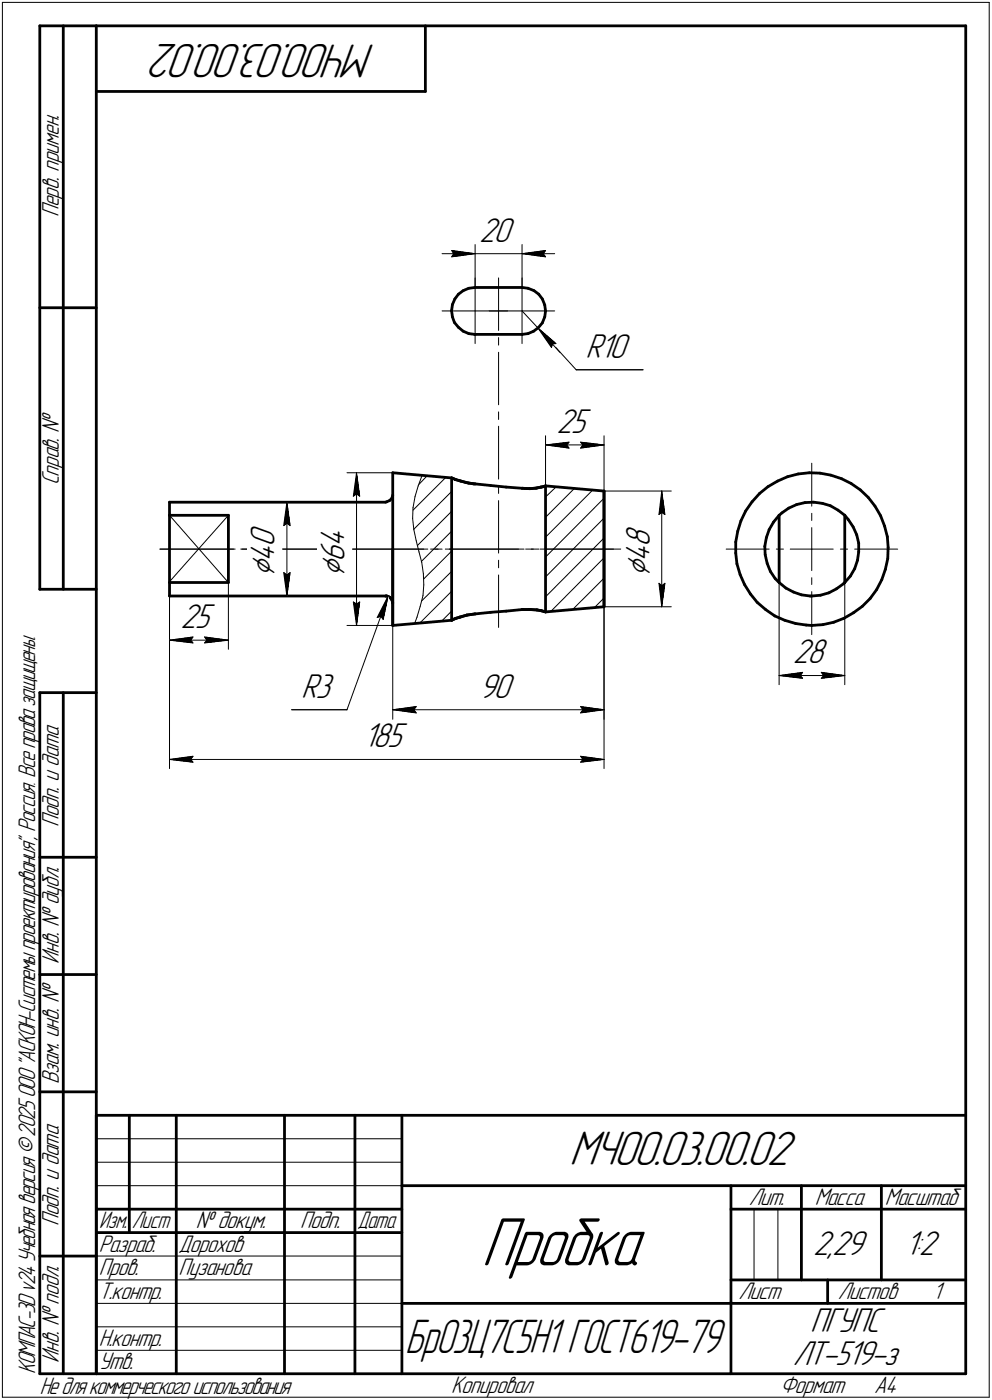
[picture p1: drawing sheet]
<svg xmlns="http://www.w3.org/2000/svg" width="211mm" height="298mm" viewBox="0 0 211 298" stroke-linecap="round" stroke-linejoin="round" font-family="sans-serif">
<defs><g id="words">
<text font-size="15.6" x="102.4" y="269.4">Пробка</text>
<g font-size="10.9">
<text x="79.9" y="9.4" transform="rotate(-180 79.9 9.4)">МЧ00.03.00.02</text>
<text x="121.1" y="248.1">МЧ00.03.00.02</text>
</g>
<text font-size="10.7" x="86.2" y="288.1">Бр03Ц7С5Н1 ГОСТ619-79</text>
<g font-size="7.8">
<text x="102" y="51.5">20</text>
<text x="124.6" y="76.2">R10</text>
<text x="118.4" y="92.2">25</text>
<text x="58.4" y="119.6" transform="rotate(-90 58.4 119.6)">4</text>
<text x="58.4" y="116.6" transform="rotate(-90 58.4 116.6)">0</text>
<text x="73.3" y="119.6" transform="rotate(-90 73.3 119.6)">6</text>
<text x="73.3" y="116.6" transform="rotate(-90 73.3 116.6)">4</text>
<text x="138.2" y="119.6" transform="rotate(-90 138.2 119.6)">4</text>
<text x="138.2" y="116.6" transform="rotate(-90 138.2 116.6)">8</text>
<text x="58.4" y="122.8" transform="rotate(-90 58.4 122.8)">⌀</text>
<text x="73.3" y="122.8" transform="rotate(-90 73.3 122.8)">⌀</text>
<text x="138.2" y="122.8" transform="rotate(-90 138.2 122.8)">⌀</text>
<text x="38.4" y="133.7">25</text>
<text x="168.7" y="141.3">28</text>
<text x="64.1" y="148.6">R3</text>
<text x="102" y="148.6">90</text>
<text x="77.4" y="159.2">185</text>
<text x="173" y="267.2">2,29</text>
<text x="192.6" y="267.2">1:2</text>
<text x="172.4" y="283.7">ПГУПС</text>
<text x="168.7" y="290.7">ЛТ-519-з</text>
</g>
<g font-size="5.4">
<text x="12.6" y="46.3" transform="rotate(-90 12.6 46.3)">Перв. примен.</text>
<text x="12.6" y="103.4" transform="rotate(-90 12.6 103.4)">Справ. №</text>
<text x="12.6" y="176.1" transform="rotate(-90 12.6 176.1)">Подп. и дата</text>
<text x="12.6" y="205.2" transform="rotate(-90 12.6 205.2)">Инв. № дубл.</text>
<text x="12.6" y="230.9" transform="rotate(-90 12.6 230.9)">Взам. инв. №</text>
<text x="159.3" y="256.6">Лит.</text>
<text x="173.4" y="256.6">Масса</text>
<text x="188.3" y="256.6">Масштаб</text>
<text x="12.6" y="261.1" transform="rotate(-90 12.6 261.1)">Подп. и дата</text>
<text x="41.6" y="261.6">№ докум.</text>
<text x="63.9" y="261.6">Подп.</text>
<text x="21" y="266.6">Разраб.</text>
<text x="38" y="266.6">Дорохов</text>
<text x="21" y="271.6">Пров.</text>
<text x="38" y="271.6">Пузанова</text>
<text x="21" y="276.6">Т.контр.</text>
<text x="157.1" y="276.6">Лист</text>
<text x="178.3" y="276.6">Листов</text>
<text x="198.5" y="276.6">1</text>
<text x="21" y="286.6">Н.контр.</text>
<text x="7.5" y="292.5" transform="rotate(-90 7.5 292.5)">КОМПАС-3Dv24Учебнаяверсия©2025ООО&quot;АСКОН-Системыпроектирования&quot;, Россия. Всеправазащищены.</text>
<text x="12.6" y="290.2" transform="rotate(-90 12.6 290.2)">Инв. № подл.</text>
<text x="21" y="291.6">Утв.</text>
<text x="8.5" y="296.7">Недлякоммерческогоиспользования</text>
<text x="96" y="296.6">Копировал</text>
<text x="166" y="296.6">Формат</text>
<text x="186" y="296.6">A4</text>
</g>
<g font-size="5.3">
<text x="21.1" y="261.6">Изм.</text>
<text x="28.1" y="261.6">Лист</text>
<text x="76.1" y="261.6">Дата</text>
</g>
</g></defs>
<g fill="none" stroke="#000" stroke-width=".21">
<path d="M.5 .5v297zM.5 .5h210zM210.5 .5v297zM94.1 54h7zM96.1 53.3l5 .7zM96.1 53.3l.4 .7zM96.1 54.7l5-.7zM96.5 54l-.4 .7zM101.1 59.2v7zM101.1 52.1v9.1zM101.1 54h10zM106.1 59.2v11.2z"/>
<path d="M111.1 59.2v7zM111.1 52.1v9.1zM111.1 54l5 .7zM111.1 54l5-.7zM111.1 54h6.9zM115.6 54l.5 .7zM116.1 53.3l-.5 .7zM94.1 66.2h7zM101.1 66.2h6.9zM101.1 66.2v7zM104.1 66.2h7zM106.1 71.9v1.6z"/>
<path d="M106.1 75v11.2zM111.1 66.2v7zM111.1 66.2h6.9zM111.1 66.2l3.4 3.6zM114.5 69.8l8.1 8.9zM114.5 69.8l2.8 4.2zM114.5 69.8l3.8 3.4zM114.5 69.8l4.6 5.2zM117.5 73.2l-.2 .8zM117.5 73.2h.8zM122.6 78.7h14.2zM106.1 87.7v1.6z"/>
<path d="M106.1 90.8v11.2zM116.1 92.8v12.3zM116.1 94.7l5-.6zM116.1 94.7l5 .7zM116.1 94.7h12.4zM120.6 94.7l.5 .7zM121.1 94.1l-.5 .6zM123.5 95.4l5-.7zM123.5 94.1l.5 .6zM123.5 94.1l5 .6zM124 94.7l-.5 .7zM128.5 92.8v11.8z"/>
<path d="M172.7 98.6v9.2zM34 116.9h16zM34 116.9h15.7zM36.1 109.7l12.5 14.3zM48.6 109.7l-12.5 14.2zM51.2 116.9h1.5zM51.5 116.9h1.6zM54.3 116.9h15.6zM54.6 116.9h15.9zM58.9 106.9h4.1zM60.4 111.9l.6-.5zM61 106.9l.7 5z"/>
<path d="M61 111.4l.7 .5zM61 106.9l-.6 5zM61 106.9v20zM71.4 116.9h1.6zM72.1 116.9h1.5zM73.8 100.7h9.8zM74.5 116.9h15.7zM75.1 116.9h15.9zM75.2 105.7l.7-.5zM75.9 100.7l.6 5zM75.9 105.2l.6 .5zM75.9 100.7l-.7 5z"/>
<path d="M75.9 100.7v32.5zM87.8 110.4l.3 2.4zM87.9 108.1l-.1 2.3zM87.9 108.6l6.9-6.9zM88.1 112.8l.5 2.3zM88.1 112.7l8-8.1zM88.3 105.7l-.4 2.4zM88.6 115.1l.6 2.4zM89 103.5l-.7 2.2zM89.2 117.5l.5 2.3zM89.7 119.5l6.4-6.4zM89.7 119.8l.4 2.4z"/>
<path d="M89.8 101.2l-.8 2.3zM90.9 101.3l-1.7 1.8zM91.6 116.9h1.6zM92.5 116.9h1.6zM94.7 116.9h15.6zM95.6 116.9h15.9zM96.1 108.9l-7.3 7.3zM106.1 103.5v1.6zM106.1 106.6v11.2zM106.1 119.3v1.6zM111.8 116.9h1.7zM113 116.9h1.6z"/>
<path d="M114.9 116.9h15.7zM116.1 116.9h16zM116.1 114.4l10-10zM116.1 110.2l6.1-6.1zM116.1 105.8l2.2-2.1zM128.5 118.8l-11.3 11.4zM128.5 114.6l-12.4 12.5zM128.5 110.3l-12.4 12.6zM128.5 106.1l-12.4 12.5zM128.5 104.6h14.3zM140.2 109.6l.6-.5zM140.8 104.6l.7 5z"/>
<path d="M140.8 109.1l.7 .5zM140.8 104.6l-.6 5zM140.8 104.6v24.6zM154.5 116.9h9.2zM165.2 116.9h1.5zM168.1 116.9h4.6zM172.7 116.9h4.6zM172.7 109.3v1.5zM172.7 112.4v4.5zM172.7 116.9v4.6zM178.8 116.9h1.5zM181.9 116.9h9.1z"/>
<path d="M36.1 123.9v14.4zM36.1 123.9v39.8zM36.1 136.3l5-.7zM36.1 136.3l5 .6zM36.1 136.3h12.5zM40.6 136.3l.5 .6zM41.1 135.6l-.5 .7zM43.5 136.9l5.1-.6zM43.5 135.6l.5 .7zM43.5 135.6l5.1 .7zM44 136.3l-.5 .6zM48.6 124v14.3z"/>
<path d="M57.2 126.9h5.8zM60.4 121.9l.6 5zM60.4 121.9l.6 .5zM61 122.4l.7-.5zM61.7 121.9l-.7 5zM73.8 133.2h9.8zM75.2 128.2l.7 5zM75.2 128.2l.7 .4zM75.9 128.6l.6-.4zM76.5 128.2l-.6 5zM80.3 131.5l.7-.3zM81 131.2l.5 .7z"/>
<path d="M82.5 127l-1 4.9zM82.5 127l-2.2 4.5zM82.5 127l-8.7 24.1zM83.6 133.2v20zM88.7 131.4l-.5 1.4zM89.3 132.7l6.8-6.8zM89.4 129.1l-.7 2.3zM89.7 127.9l6.4-6.2zM90 126.8l-.6 2.3zM90.1 122.2l.1 2.3zM90.2 124.5l-.2 2.3zM90.2 123.3l5.9-6z"/>
<path d="M94 132.2l2.1-2.1zM106.1 122.4v11.2zM121.8 129.8l6.7-6.7zM128.5 127.3l-2 2.1zM128.5 129.2h14.3zM128.5 129.2v24zM128.5 129.2v34.5zM140.2 124.2l.6 5zM140.2 124.2l.6 .5zM140.8 124.7l.7-.5zM141.5 124.2l-.7 5zM165.8 124v21.8z"/>
<path d="M172.7 126v9.1zM172.7 123v1.5zM179.7 124v21.8zM62.1 151.1h11.7zM83.6 151.1l5-.6zM83.6 151.1l5 .7zM83.6 151.1h44.9zM88.1 151.1l.5 .7zM88.6 150.5l-.5 .6zM123.5 151.8l5-.7zM123.5 150.5l.5 .6zM123.5 150.5l5 .6z"/>
<path d="M124 151.1l-.5 .7zM165.8 143.8l5-.6zM165.8 143.8l5 .6zM165.8 143.8h13.9zM170.3 143.8l.5 .6zM170.8 143.2l-.5 .6zM174.8 144.4l4.9-.6zM174.8 143.2l.5 .6zM174.8 143.2l4.9 .6zM175.3 143.8l-.5 .6zM36.1 161.7l5-.7zM36.1 161.7l5 .6z"/>
<path d="M36.1 161.7h92.4zM40.6 161.7l.5 .6zM41.1 161l-.5 .7zM123.5 162.3l5-.6zM123.5 161l.5 .7zM123.5 161l5 .7zM124 161.7l-.5 .6zM20.5 247.5h65zM20.5 252.5h65zM20.5 242.5h65zM160.4 257.5v15zM165.5 257.5v15z"/>
<path d="M20.5 267.5h65zM20.5 272.5h65zM20.5 277.5h65zM.5 297.5h210zM20.5 282.5h65zM20.5 287.5h65z"/>
</g>
<g fill="none" stroke="#000" stroke-width=".59">
<path d="M8.5 5.5v120zM8.5 5.5h12zM13.5 5.5v120zM20.5 5.5v287zM20.5 5.5h185zM20.5 19.5h70zM90.5 5.5v14zM205.5 5.5v287zM8.5 65.5h12zM96.1 66.2l.2 1.3zM96.1 66.1h.1M96.3 67.5l.4 1.2z"/>
<path d="M96.3 64.9l-.2 1.2zM96.7 68.7l.8 1zM96.8 63.7l-.5 1.2zM97.5 69.7l1.1 .8zM97.5 62.7l1.1-.8zM97.5 62.7l-.7 1zM98.6 70.5l1.1 .5zM98.6 61.9l1.1-.5zM99.7 71l1.3 .2zM99.7 61.4l1.4-.2zM101 71.2h.1M101.1 61.2h10z"/>
<path d="M101.1 71.2h10zM111.1 61.2l1.3 .2zM111.1 71.2l1.3-.2zM112.4 61.4l1.2 .5zM112.4 71l1.1-.5zM113.5 70.5l1.1-.7zM113.6 61.9l1 .8zM114.6 62.7l.8 1zM115.4 63.7l.5 1.2zM115.4 68.7l-.8 1.1zM115.9 64.9l.2 1.3zM115.9 67.5l-.5 1.2z"/>
<path d="M116.1 66.2l-.2 1.3zM36.1 106.9h45.9zM36.1 106.9v2.8zM36.1 109.7v14.3zM36.1 109.7h12.5zM48.6 109.7v14.3zM82 106.9l.3-.1zM82.3 106.8l.6-.2zM83.4 106.1l-.5 .5zM83.6 116.9v16.3zM83.6 105.4l-.2 .7zM83.6 100.7v32.5z"/>
<path d="M83.6 100.7l12.5 1.1zM96.1 101.8l.3 .1zM96.1 101.8v30.3zM96.4 101.9l.5 .2zM96.9 102.1l.9 .3zM96.9 102.1l1.1 .3zM97.8 102.4l1.3 .3zM98 102.4l1.7 .5zM99.1 102.7l1.7 .3zM99.7 102.9l1.4 .1zM100.8 103h.3zM101.1 103l3.3 .4z"/>
<path d="M104.4 103.4l3.3 .3zM107.7 103.7l3.4 .3zM111.1 104l1.7 .1zM111.1 104l1.6 .1zM112.7 104.1l1.3-.1zM112.8 104.1l1.5-.2zM114 104l1.1-.3zM114.3 103.9l.9-.2zM115.1 103.7l.6-.1zM115.2 103.7l.6-.2zM115.7 103.6l.3-.1zM115.8 103.5h.3z"/>
<path d="M116.1 103.5l12.4 1.1zM116.1 103.5h-.1zM116.1 103.5v26.8zM128.5 104.6v12.3zM128.5 116.9v12.3zM128.5 104.6v24.6zM156.5 115.4v2.4zM156.5 117.8l.3 2.3zM157 113.1l-.5 2.3zM157.6 110.9l-.6 2.2zM158.7 108.8l-1.1 2.1zM160 106.8l-1.3 2z"/>
<path d="M161.6 105.1l1.8-1.5zM161.6 105.1l-1.6 1.7zM162.7 116.3l.1 1.8zM162.8 118.1l.4 1.9zM163.1 114.5l-.4 1.8zM163.2 120l.7 1.7zM163.4 103.6l2-1.2zM163.7 112.8l-.6 1.7zM164.6 111.2l-.9 1.6zM165.4 102.4l2.2-.9zM165.8 109.7l.6-.5zM165.8 109.7l-1.2 1.5z"/>
<path d="M165.8 109.7v14.3zM166.4 109.2l1.4-1zM167.6 101.5l2.2-.6zM167.8 108.2l1.7-.8zM169.5 107.4l1.8-.4zM169.8 100.9l2.4-.2zM171.3 107l1.8-.1zM172.2 100.7l2.3 .1zM173.1 106.9l1.9 .3zM174.5 100.8l2.3 .4zM175 107.2l1.7 .5zM176.7 107.7l1.6 .9z"/>
<path d="M176.8 101.2l2.3 .7zM178.3 108.6l1.4 1.1zM179.1 101.9l2 1.1zM179.7 109.7l.8 1zM179.7 109.7v14.3zM180.5 110.7l1 1.5zM181.1 103l1.9 1.3zM181.5 112.2l.8 1.7zM182.3 113.9l.4 1.8zM182.5 119.3l-.6 1.8zM182.7 117.5l-.2 1.8zM182.7 115.7v1.8z"/>
<path d="M183 104.3l1.7 1.6zM184.7 105.9l1.5 1.9zM186.2 107.8l1.2 2zM187.4 109.8l.8 2.2zM188.2 112l.6 2.3zM188.8 114.3l.2 2.3zM188.9 119l-.5 2.2zM189 116.6l-.1 2.4zM8.5 125.5h12zM36.1 124v2.9zM36.1 126.9h45.9zM36.1 124h12.5z"/>
<path d="M82 126.9h.3zM82.3 126.9l.6 .3zM82.9 127.2l.5 .5zM83.4 127.7l.2 .7zM83.6 133.2l12.5-1.1zM96.1 132.1h.1M96.1 132l.3-.1zM96.1 132.1l.2-.1zM96.3 132l.5-.3zM96.4 131.9l.6-.2zM96.8 131.7l1-.3zM97 131.7l1-.3z"/>
<path d="M97.8 131.4l1.5-.4zM98 131.4l1.3-.4zM99.3 131l1.8-.3zM101.1 130.7l3.3-.3zM104.4 130.4l3.3-.3zM107.7 130.1l3.4-.3zM111.1 129.8h.3zM111.1 129.8h1.5zM111.4 129.8h1.6zM112.6 129.8l1.6 .1zM113 129.8l1.3 .1zM114.2 129.9l1 .1z"/>
<path d="M114.3 129.9l.8 .1zM115.1 130l.6 .2zM115.2 130l.6 .2zM115.7 130.2l.4 .1zM115.8 130.2l.3 .1zM116.1 130.3l12.4-1.1zM156.8 120.1l.7 2.2zM157.5 122.3l.9 2.2zM158.4 124.5l1.3 2zM159.7 126.5l1.4 1.8zM161.1 128.3l1.8 1.5zM162.9 129.8l1.9 1.3z"/>
<path d="M163.9 121.7l1 1.5zM164.8 131.1l2.2 1zM164.9 123.2l.9 .8zM165.8 124l1.4 1.2zM167 132.1l2.2 .7zM167.2 125.2l1.6 .9zM168.8 126.1l1.7 .6zM169.2 132.8l2.3 .3zM170.5 126.7l1.9 .2zM171.5 133.1l1.2 .1zM172.4 126.9h.3zM172.7 126.9l1.9-.2z"/>
<path d="M172.7 133.2l2.4-.2zM174.6 126.7l1.8-.5zM175.1 133l2.3-.5zM176.4 126.2l1.6-.8zM177.4 132.5l2.2-.8zM178 125.4l1.5-1.1zM179.5 124.3l.2-.3zM179.6 131.7l2-1.2zM180.9 122.7l-1.2 1.3zM181.6 130.5l1.9-1.4zM181.9 121.1l-1 1.6zM183.5 129.1l1.7-1.7z"/>
<path d="M186.5 125.6l-1.3 1.8zM187.6 123.4l-1.1 2.2zM188.4 121.2l-.8 2.2zM8.5 147.5v145zM8.5 147.5h12zM13.5 147.5v145zM8.5 182.5h12zM8.5 207.5h12zM8.5 232.5h12zM20.5 237.5h185zM20.5 237.5v55zM27.5 237.5v25z"/>
<path d="M37.5 237.5v55zM60.5 237.5v55zM75.5 237.5v55zM85.5 237.5v55zM20.5 257.5h65zM85.5 252.5h120zM155.5 252.5v40zM155.5 257.5h15zM170.5 252.5v20zM170.5 257.5h35zM187.5 252.5v20zM8.5 267.5h12z"/>
<path d="M20.5 262.5h65zM85.5 277.5h70zM155.5 277.5h50zM155.5 272.5h50zM176.1 272.5v5zM8.5 292.5h12zM20.5 292.5h185z"/>
</g>
<g fill="#fff" stroke="#fff" stroke-width=".21">
<path d="M132.4 111h7.4zM132.4 111.1h7.4zM132.4 111.2h7.4zM132.4 111.3h7.4zM132.4 111.3h7.4zM132.4 111.4h7.4zM132.4 111.5h7.4zM132.4 111.6h7.4zM132.4 111.7h7.4zM132.4 111.8h7.4zM132.4 111.8h7.4zM132.4 111.9h7.4zM132.4 112h7.4zM132.4 112.1h7.4zM132.4 112.2h7.4zM132.4 112.3h7.4zM132.4 112.4h7.4zM132.4 112.4h7.4zM132.4 112.5h7.4zM132.4 112.6h7.4zM132.4 112.7h7.4zM132.4 112.8h7.4zM132.4 112.9h7.4zM132.4 112.9h7.4zM132.4 113h7.4zM132.4 113.1h7.4zM132.4 113.2h7.4zM132.4 113.3h7.4zM132.4 113.4h7.4zM132.4 113.5h7.4zM132.4 113.5h7.4zM132.4 113.6h7.4zM132.4 113.7h7.4zM132.4 113.8h7.4zM132.4 113.9h7.4zM132.4 114h7.4zM132.4 114h7.4zM132.4 114.1h7.4zM132.4 114.2h7.4zM132.4 114.3h7.4zM132.4 114.4h7.4zM132.4 114.5h7.4zM132.4 114.6h7.4zM132.4 114.6h7.4zM132.4 114.7h7.4zM132.4 114.8h7.4zM132.4 114.9h7.4zM132.4 115h7.4zM132.4 115.1h7.4zM132.4 115.1h7.4zM132.4 115.2h7.4zM132.4 115.3h7.4zM132.4 115.4h7.4zM132.4 115.5h7.4zM132.4 115.6h7.4zM132.4 115.7h7.4zM132.4 115.7h7.4zM132.4 115.8h7.4zM132.4 115.9h7.4zM132.4 116h7.4zM132.4 116.1h7.4zM132.4 116.2h7.4zM132.4 116.2h7.4zM132.4 116.3h7.4zM132.4 116.4h7.4zM132.4 116.5h7.4zM132.4 116.6h7.4zM132.4 116.7h7.4zM132.4 116.8h7.4zM132.4 116.8h7.4zM132.4 116.9h7.4zM132.4 117h7.4zM132.4 117.1h7.4zM132.4 117.2h7.4zM132.4 117.3h7.4zM132.4 117.3h7.4zM132.4 117.4h7.4zM132.4 117.5h7.4zM132.4 117.6h7.4zM132.4 117.7h7.4zM132.4 117.8h7.4zM132.4 117.9h7.4zM132.4 117.9h7.4zM132.4 118h7.4zM132.4 118.1h7.4zM132.4 118.2h7.4zM132.4 118.3h7.4zM132.4 118.4h7.4zM132.4 118.4h7.4zM132.4 118.5h7.4zM132.4 118.6h7.4zM132.4 118.7h7.4zM132.4 118.8h7.4zM132.4 118.9h7.4zM132.4 119h7.4zM132.4 119h7.4zM132.4 119.1h7.4zM132.4 119.2h7.4zM132.4 119.3h7.4zM132.4 119.4h7.4zM132.4 119.5h7.4zM132.4 119.5h7.4zM132.4 119.6h7.4zM132.4 119.7h7.4zM132.4 119.8h7.4zM132.4 119.9h7.4zM132.4 120h7.4zM132.4 120.1h7.4zM132.4 120.1h7.4zM132.4 120.2h7.4zM132.4 120.3h7.4zM132.4 120.4h7.4zM132.4 120.5h7.4zM132.4 120.6h7.4zM132.4 120.6h7.4zM132.4 120.7h7.4zM132.4 120.8h7.4zM132.4 120.9h7.4zM132.4 121h7.4zM132.4 121.1h7.4zM132.4 121.2h7.4zM132.4 121.2h7.4zM132.4 121.3h7.4zM132.4 121.4h7.4zM132.4 121.5h7.4zM132.4 121.6h7.4zM132.4 121.7h7.4zM132.4 121.8h7.4zM132.4 121.8h7.4zM132.4 121.9h7.4zM132.4 122h7.4zM132.4 122.1h7.4zM132.4 122.2h7.4zM132.4 122.3h7.4zM132.4 122.3h7.4zM132.4 122.4h7.4zM132.4 122.5h7.4zM132.4 122.6h7.4zM132.4 122.7h7.4z"/>
<path d="M139.6 123.7h2.5zM139.7 123.8h2.4zM139.7 123.9h2.4zM139.7 124h2.4zM139.7 124h2.4zM139.7 124.1h2.4zM139.7 124.2h2.4zM139.7 124.3h2.4zM139.8 124.4h2.2zM139.8 124.5h2.2zM139.8 124.5h2.2zM139.8 124.6h2.2zM139.8 124.7h2.2zM139.8 124.8h2.2zM139.8 124.9h2.2zM139.9 125h2zM139.9 125.1h2zM139.9 125.1h2zM139.9 125.2h2zM139.9 125.3h2zM139.9 125.4h2zM139.9 125.5h2zM139.9 125.6h1.9zM140 125.6h1.8zM140 125.7h1.8zM140 125.8h1.8zM140 125.9h1.8zM140 126h1.8zM140 126.1h1.8zM140 126.2h1.8zM140 126.2h1.7zM140 126.3h1.7zM140 126.4h1.7zM140 126.5h1.7zM140 126.6h1.7zM140 126.7h1.7zM140 126.7h1.7zM140.1 126.8h1.5zM140.1 126.9h1.5zM140.1 127h1.5zM140.1 127.1h1.5zM140.1 127.2h1.5zM140.1 127.3h1.5zM140.1 127.3h1.5zM140.1 127.4h1.5zM140.2 127.5h1.4zM140.2 127.6h1.4zM140.3 127.7h1.2zM140.3 127.8h1.2zM140.3 127.8h1.1zM140.4 127.9h1zM140.4 128h.9zM140.5 128.1h.8zM140.5 128.2h.8zM140.5 128.3h.7zM140.5 128.4h.7zM140.5 128.4h.6zM140.5 128.5h.6zM140.6 128.6h.5zM140.6 128.7h.5zM140.7 128.8h.4zM140.7 128.9h.3zM140.7 128.9h.3z"/>
<path d="M140.7 104.8h.3zM140.7 104.9h.3zM140.7 105h.4zM140.6 105.1h.5zM140.6 105.2h.5zM140.5 105.2h.6zM140.5 105.3h.6zM140.5 105.4h.7zM140.5 105.5h.7zM140.5 105.6h.8zM140.5 105.7h.8zM140.4 105.7h.9zM140.4 105.8h1zM140.3 105.9h1.1zM140.3 106h1.2zM140.3 106.1h1.2zM140.2 106.2h1.4zM140.2 106.3h1.4zM140.1 106.3h1.5zM140.1 106.4h1.5zM140.1 106.5h1.5zM140.1 106.6h1.5zM140.1 106.7h1.5zM140.1 106.8h1.5zM140.1 106.8h1.5zM140.1 106.9h1.5zM140 107h1.7zM140 107.1h1.7zM140 107.2h1.7zM140 107.3h1.7zM140 107.4h1.7zM140 107.4h1.7zM140 107.5h1.7zM140 107.6h1.8zM140 107.7h1.8zM140 107.8h1.8zM140 107.9h1.8zM140 107.9h1.8zM140 108h1.8zM140 108.1h1.8zM139.9 108.2h1.9zM139.9 108.3h2zM139.9 108.4h2zM139.9 108.5h2zM139.9 108.5h2zM139.9 108.6h2zM139.9 108.7h2zM139.9 108.8h2zM139.8 108.9h2.2zM139.8 109h2.2zM139.8 109.1h2.2zM139.8 109.1h2.2zM139.8 109.2h2.2zM139.8 109.3h2.2zM139.8 109.4h2.2zM139.7 109.5h2.4zM139.7 109.6h2.4zM139.7 109.6h2.4zM139.7 109.7h2.4zM139.7 109.8h2.4zM139.7 109.9h2.4zM139.7 110h2.4z"/>
<path d="M67.5 111h7.3zM67.5 111.1h7.3zM67.5 111.2h7.3zM67.5 111.3h7.3zM67.5 111.3h7.3zM67.5 111.4h7.3zM67.5 111.5h7.3zM67.5 111.6h7.3zM67.5 111.7h7.3zM67.5 111.8h7.3zM67.5 111.8h7.3zM67.5 111.9h7.3zM67.5 112h7.3zM67.5 112.1h7.3zM67.5 112.2h7.3zM67.5 112.3h7.3zM67.5 112.4h7.3zM67.5 112.4h7.3zM67.5 112.5h7.3zM67.5 112.6h7.3zM67.5 112.7h7.3zM67.5 112.8h7.3zM67.5 112.9h7.3zM67.5 112.9h7.3zM67.5 113h7.3zM67.5 113.1h7.3zM67.5 113.2h7.3zM67.5 113.3h7.3zM67.5 113.4h7.3zM67.5 113.5h7.3zM67.5 113.5h7.3zM67.5 113.6h7.3zM67.5 113.7h7.3zM67.5 113.8h7.3zM67.5 113.9h7.3zM67.5 114h7.3zM67.5 114h7.3zM67.5 114.1h7.3zM67.5 114.2h7.3zM67.5 114.3h7.3zM67.5 114.4h7.3zM67.5 114.5h7.3zM67.5 114.6h7.3zM67.5 114.6h7.3zM67.5 114.7h7.3zM67.5 114.8h7.3zM67.5 114.9h7.3zM67.5 115h7.3zM67.5 115.1h7.3zM67.5 115.1h7.3zM67.5 115.2h7.3zM67.5 115.3h7.3zM67.5 115.4h7.3zM67.5 115.5h7.3zM67.5 115.6h7.3zM67.5 115.7h7.3zM67.5 115.7h7.3zM67.5 115.8h7.3zM67.5 115.9h7.3zM67.5 116h7.3zM67.5 116.1h7.3zM67.5 116.2h7.3zM67.5 116.2h7.3zM67.5 116.3h7.3zM67.5 116.4h7.3zM67.5 116.5h7.3zM67.5 116.6h7.3zM67.5 116.7h7.3zM67.5 116.8h7.3zM67.5 116.8h7.3zM67.5 116.9h7.3zM67.5 117h7.3zM67.5 117.1h7.3zM67.5 117.2h7.3zM67.5 117.3h7.3zM67.5 117.3h7.3zM67.5 117.4h7.3zM67.5 117.5h7.3zM67.5 117.6h7.3zM67.5 117.7h7.3zM67.5 117.8h7.3zM67.5 117.9h7.3zM67.5 117.9h7.3zM67.5 118h7.3zM67.5 118.1h7.3zM67.5 118.2h7.3zM67.5 118.3h7.3zM67.5 118.4h7.3zM67.5 118.4h7.3zM67.5 118.5h7.3zM67.5 118.6h7.3zM67.5 118.7h7.3zM67.5 118.8h7.3zM67.5 118.9h7.3zM67.5 119h7.3zM67.5 119h7.3zM67.5 119.1h7.3zM67.5 119.2h7.3zM67.5 119.3h7.3zM67.5 119.4h7.3zM67.5 119.5h7.3zM67.5 119.5h7.3zM67.5 119.6h7.3zM67.5 119.7h7.3zM67.5 119.8h7.3zM67.5 119.9h7.3zM67.5 120h7.3zM67.5 120.1h7.3zM67.5 120.1h7.3zM67.5 120.2h7.3zM67.5 120.3h7.3zM67.5 120.4h7.3zM67.5 120.5h7.3zM67.5 120.6h7.3zM67.5 120.6h7.3zM67.5 120.7h7.3zM67.5 120.8h7.3zM67.5 120.9h7.3zM67.5 121h7.3zM67.5 121.1h7.3zM67.5 121.2h7.3zM67.5 121.2h7.3zM67.5 121.3h7.3zM67.5 121.4h7.3zM67.5 121.5h7.3zM67.5 121.6h7.3zM67.5 121.7h7.3zM67.5 121.8h7.3zM67.5 121.8h7.3zM67.5 121.9h7.3zM67.5 122h7.3zM67.5 122.1h7.3zM67.5 122.2h7.3zM67.5 122.3h7.3zM67.5 122.3h7.3zM67.5 122.4h7.3zM67.5 122.5h7.3zM67.5 122.6h7.3zM67.5 122.7h7.3z"/>
<path d="M74.7 127.7h2.4zM74.8 127.8h2.3zM74.8 127.8h2.3zM74.8 127.9h2.3zM74.8 128h2.3zM74.8 128.1h2.3zM74.8 128.2h2.3zM74.8 128.3h2.3zM74.8 128.4h2.2zM74.8 128.4h2.2zM74.8 128.5h2.2zM74.8 128.6h2.2zM74.8 128.7h2.2zM74.8 128.8h2.2zM74.8 128.9h2.2zM74.8 128.9h2.2zM74.8 129h2.2zM74.8 129.1h2.2zM74.9 129.2h2.1zM74.9 129.3h2.1zM74.9 129.4h2.1zM74.9 129.5h2.1zM74.9 129.5h2zM74.9 129.6h2zM74.9 129.7h2zM74.9 129.8h2zM75 129.9h1.9zM75 130h1.9zM75 130h1.9zM75 130.1h1.8zM75 130.2h1.8zM75 130.3h1.8zM75 130.4h1.8zM75 130.5h1.8zM75 130.6h1.8zM75.1 130.6h1.7zM75.1 130.7h1.6zM75.1 130.8h1.6zM75.1 130.9h1.6zM75.1 131h1.6zM75.1 131.1h1.6zM75.1 131.1h1.6zM75.1 131.2h1.6zM75.1 131.3h1.5zM75.2 131.4h1.4zM75.2 131.5h1.4zM75.3 131.6h1.2zM75.3 131.7h1.2zM75.4 131.7h1.1zM75.4 131.8h1.1zM75.4 131.9h1.1zM75.4 132h1zM75.4 132.1h1zM75.5 132.2h.8zM75.5 132.2h.8zM75.5 132.3h.8zM75.6 132.4h.6zM75.6 132.5h.6zM75.7 132.6h.4zM75.7 132.7h.4zM75.7 132.8h.4zM75.8 132.8h.2zM75.8 132.9h.2z"/>
<path d="M75.8 100.9h.2zM75.8 101h.2zM75.7 101.1h.4zM75.7 101.2h.4zM75.6 101.3h.5zM75.6 101.3h.6zM75.6 101.4h.6zM75.5 101.5h.8zM75.5 101.6h.8zM75.4 101.7h1zM75.4 101.8h1zM75.4 101.9h1zM75.4 101.9h1.1zM75.4 102h1.1zM75.3 102.1h1.2zM75.3 102.2h1.2zM75.2 102.3h1.4zM75.2 102.4h1.4zM75.1 102.4h1.5zM75.1 102.5h1.6zM75.1 102.6h1.6zM75.1 102.7h1.6zM75.1 102.8h1.6zM75.1 102.9h1.6zM75.1 103h1.6zM75.1 103h1.6zM75.1 103.1h1.7zM75 103.2h1.8zM75 103.3h1.8zM75 103.4h1.8zM75 103.5h1.8zM75 103.5h1.8zM75 103.6h1.8zM75 103.7h1.9zM75 103.8h1.9zM75 103.9h1.9zM74.9 104h2zM74.9 104.1h2zM74.9 104.1h2zM74.9 104.2h2zM74.9 104.3h2zM74.9 104.4h2.1zM74.9 104.5h2.1zM74.9 104.6h2.1zM74.9 104.6h2.1zM74.8 104.7h2.2zM74.8 104.8h2.2zM74.8 104.9h2.2zM74.8 105h2.2zM74.8 105.1h2.2zM74.8 105.2h2.2zM74.8 105.2h2.2zM74.8 105.3h2.2zM74.8 105.4h2.2zM74.8 105.5h2.2zM74.8 105.6h2.3zM74.8 105.7h2.3zM74.8 105.7h2.3zM74.8 105.8h2.3zM74.8 105.9h2.3zM74.8 106h2.3zM74.8 106.1h2.3z"/>
<path d="M52.7 111h7.3zM52.7 111.1h7.3zM52.7 111.2h7.3zM52.7 111.3h7.3zM52.7 111.3h7.3zM52.7 111.4h7.3zM52.7 111.5h7.3zM52.7 111.6h7.3zM52.7 111.7h7.3zM52.7 111.8h7.3zM52.7 111.8h7.3zM52.7 111.9h7.3zM52.7 112h7.3zM52.7 112.1h7.3zM52.7 112.2h7.3zM52.7 112.3h7.3zM52.7 112.4h7.3zM52.7 112.4h7.3zM52.7 112.5h7.3zM52.7 112.6h7.3zM52.7 112.7h7.3zM52.7 112.8h7.3zM52.7 112.9h7.3zM52.7 112.9h7.3zM52.7 113h7.3zM52.7 113.1h7.3zM52.7 113.2h7.3zM52.7 113.3h7.3zM52.7 113.4h7.3zM52.7 113.5h7.3zM52.7 113.5h7.3zM52.7 113.6h7.3zM52.7 113.7h7.3zM52.7 113.8h7.3zM52.7 113.9h7.3zM52.7 114h7.3zM52.7 114h7.3zM52.7 114.1h7.3zM52.7 114.2h7.3zM52.7 114.3h7.3zM52.7 114.4h7.3zM52.7 114.5h7.3zM52.7 114.6h7.3zM52.7 114.6h7.3zM52.7 114.7h7.3zM52.7 114.8h7.3zM52.7 114.9h7.3zM52.7 115h7.3zM52.7 115.1h7.3zM52.7 115.1h7.3zM52.7 115.2h7.3zM52.7 115.3h7.3zM52.7 115.4h7.3zM52.7 115.5h7.3zM52.7 115.6h7.3zM52.7 115.7h7.3zM52.7 115.7h7.3zM52.7 115.8h7.3zM52.7 115.9h7.3zM52.7 116h7.3zM52.7 116.1h7.3zM52.7 116.2h7.3zM52.7 116.2h7.3zM52.7 116.3h7.3zM52.7 116.4h7.3zM52.7 116.5h7.3zM52.7 116.6h7.3zM52.7 116.7h7.3zM52.7 116.8h7.3zM52.7 116.8h7.3zM52.7 116.9h7.3zM52.7 117h7.3zM52.7 117.1h7.3zM52.7 117.2h7.3zM52.7 117.3h7.3zM52.7 117.3h7.3zM52.7 117.4h7.3zM52.7 117.5h7.3zM52.7 117.6h7.3zM52.7 117.7h7.3zM52.7 117.8h7.3zM52.7 117.9h7.3zM52.7 117.9h7.3zM52.7 118h7.3zM52.7 118.1h7.3zM52.7 118.2h7.3zM52.7 118.3h7.3zM52.7 118.4h7.3zM52.7 118.4h7.3zM52.7 118.5h7.3zM52.7 118.6h7.3zM52.7 118.7h7.3zM52.7 118.8h7.3zM52.7 118.9h7.3zM52.7 119h7.3zM52.7 119h7.3zM52.7 119.1h7.3zM52.7 119.2h7.3zM52.7 119.3h7.3zM52.7 119.4h7.3zM52.7 119.5h7.3zM52.7 119.5h7.3zM52.7 119.6h7.3zM52.7 119.7h7.3zM52.7 119.8h7.3zM52.7 119.9h7.3zM52.7 120h7.3zM52.7 120.1h7.3zM52.7 120.1h7.3zM52.7 120.2h7.3zM52.7 120.3h7.3zM52.7 120.4h7.3zM52.7 120.5h7.3zM52.7 120.6h7.3zM52.7 120.6h7.3zM52.7 120.7h7.3zM52.7 120.8h7.3zM52.7 120.9h7.3zM52.7 121h7.3zM52.7 121.1h7.3zM52.7 121.2h7.3zM52.7 121.2h7.3zM52.7 121.3h7.3zM52.7 121.4h7.3zM52.7 121.5h7.3zM52.7 121.6h7.3zM52.7 121.7h7.3zM52.7 121.8h7.3zM52.7 121.8h7.3zM52.7 121.9h7.3zM52.7 122h7.3zM52.7 122.1h7.3zM52.7 122.2h7.3zM52.7 122.3h7.3zM52.7 122.3h7.3zM52.7 122.4h7.3zM52.7 122.5h7.3zM52.7 122.6h7.3zM52.7 122.7h7.3z"/>
<path d="M59.8 121.4h2.4zM59.9 121.5h2.3zM59.9 121.6h2.3zM59.9 121.7h2.3zM59.9 121.8h2.3zM59.9 121.8h2.3zM59.9 121.9h2.3zM59.9 122h2.3zM59.9 122.1h2.2zM59.9 122.2h2.2zM59.9 122.3h2.2zM59.9 122.3h2.2zM59.9 122.4h2.2zM59.9 122.5h2.2zM59.9 122.6h2.2zM60 122.7h2.1zM60 122.8h2.1zM60 122.9h2.1zM60 122.9h2.1zM60 123h2.1zM60 123.1h2.1zM60 123.2h2.1zM60 123.3h2zM60.1 123.4h1.9zM60.1 123.4h1.9zM60.1 123.5h1.9zM60.1 123.6h1.9zM60.1 123.7h1.9zM60.1 123.8h1.9zM60.1 123.9h1.9zM60.2 124h1.7zM60.2 124h1.7zM60.2 124.1h1.7zM60.2 124.2h1.7zM60.2 124.3h1.7zM60.2 124.4h1.7zM60.2 124.5h1.7zM60.3 124.5h1.5zM60.3 124.6h1.5zM60.3 124.7h1.5zM60.3 124.8h1.5zM60.3 124.9h1.5zM60.3 125h1.5zM60.3 125.1h1.5zM60.3 125.1h1.4zM60.4 125.2h1.3zM60.4 125.3h1.3zM60.5 125.4h1.1zM60.5 125.5h1.1zM60.5 125.6h1.1zM60.5 125.6h1.1zM60.5 125.7h1.1zM60.6 125.8h.9zM60.6 125.9h.9zM60.7 126h.8zM60.7 126.1h.7zM60.8 126.2h.6zM60.8 126.2h.6zM60.8 126.3h.5zM60.9 126.4h.4zM60.9 126.5h.3zM61 126.6h.2zM61 126.7h.2z"/>
<path d="M61 107.2h.2zM61 107.3h.2zM60.9 107.4h.3zM60.9 107.4h.4zM60.8 107.5h.5zM60.8 107.6h.6zM60.8 107.7h.6zM60.7 107.8h.7zM60.7 107.9h.8zM60.6 107.9h.9zM60.6 108h.9zM60.5 108.1h1.1zM60.5 108.2h1.1zM60.5 108.3h1.1zM60.5 108.4h1.1zM60.5 108.5h1.1zM60.4 108.5h1.3zM60.4 108.6h1.3zM60.3 108.7h1.4zM60.3 108.8h1.5zM60.3 108.9h1.5zM60.3 109h1.5zM60.3 109.1h1.5zM60.3 109.1h1.5zM60.3 109.2h1.5zM60.3 109.3h1.5zM60.2 109.4h1.7zM60.2 109.5h1.7zM60.2 109.6h1.7zM60.2 109.6h1.7zM60.2 109.7h1.7zM60.2 109.8h1.7zM60.2 109.9h1.7zM60.1 110h1.9zM60.1 110.1h1.9zM60.1 110.2h1.9zM60.1 110.2h1.9zM60.1 110.3h1.9zM60.1 110.4h1.9zM60.1 110.5h1.9zM60 110.6h2zM60 110.7h2.1zM60 110.7h2.1zM60 110.8h2.1zM60 110.9h2.1zM60 111h2.1zM60 111.1h2.1zM60 111.2h2.1zM59.9 111.3h2.2zM59.9 111.3h2.2zM59.9 111.4h2.2zM59.9 111.5h2.2zM59.9 111.6h2.2zM59.9 111.7h2.2zM59.9 111.8h2.2zM59.9 111.8h2.3zM59.9 111.9h2.3zM59.9 112h2.3zM59.9 112.1h2.3zM59.9 112.2h2.3zM59.9 112.3h2.3zM59.9 112.4h2.3z"/>
<path d="M101.9 143h8.3zM101.9 143.1h8.3zM101.9 143.2h8.3zM101.9 143.3h8.3zM101.9 143.3h8.3zM101.9 143.4h8.3zM101.9 143.5h8.3zM101.9 143.6h8.3zM101.9 143.7h8.3zM101.9 143.8h8.3zM101.9 143.8h8.3zM101.9 143.9h8.3zM101.9 144h8.3zM101.9 144.1h8.3zM101.9 144.2h8.3zM101.9 144.3h8.3zM101.9 144.4h8.3zM101.9 144.4h8.3zM101.9 144.5h8.3zM101.9 144.6h8.3zM101.9 144.7h8.3zM101.9 144.8h8.3zM101.9 144.9h8.3zM101.9 144.9h8.3zM101.9 145h8.3zM101.9 145.1h8.3zM101.9 145.2h8.3zM101.9 145.3h8.3zM101.9 145.4h8.3zM101.9 145.5h8.3zM101.9 145.5h8.3zM101.9 145.6h8.3zM101.9 145.7h8.3zM101.9 145.8h8.3zM101.9 145.9h8.3zM101.9 146h8.3zM101.9 146h8.3zM101.9 146.1h8.3zM101.9 146.2h8.3zM101.9 146.3h8.3zM101.9 146.4h8.3zM101.9 146.5h8.3zM101.9 146.6h8.3zM101.9 146.6h8.3zM101.9 146.7h8.3zM101.9 146.8h8.3zM101.9 146.9h8.3zM101.9 147h8.3zM101.9 147.1h8.3zM101.9 147.2h8.3zM101.9 147.2h8.3zM101.9 147.3h8.3zM101.9 147.4h8.3zM101.9 147.5h8.3zM101.9 147.6h8.3zM101.9 147.7h8.3zM101.9 147.7h8.3zM101.9 147.8h8.3zM101.9 147.9h8.3zM101.9 148h8.3zM101.9 148.1h8.3zM101.9 148.2h8.3zM101.9 148.3h8.3zM101.9 148.3h8.3zM101.9 148.4h8.3zM101.9 148.5h8.3zM101.9 148.6h8.3zM101.9 148.7h8.3zM101.9 148.8h8.3zM101.9 148.8h8.3zM101.9 148.9h8.3zM101.9 149h8.3zM101.9 149.1h8.3zM101.9 149.2h8.3zM101.9 149.3h8.3zM101.9 149.4h8.3zM101.9 149.4h8.3zM101.9 149.5h8.3zM101.9 149.6h8.3zM101.9 149.7h8.3zM101.9 149.8h8.3zM101.9 149.9h8.3zM101.9 149.9h8.3zM101.9 150h8.3z"/>
<path d="M123 150h.7zM123 150.1h1.3zM123 150.2h1.9zM123 150.3h2.6zM123 150.4h3.2zM123 150.5h3.7zM123 150.5h4zM123 150.6h4.3zM123 150.7h4.4zM123 150.8h4.7zM123 150.9h4.9zM123 151h5.1zM123 151h5.4zM123 151.1h5.5zM123 151.2h5.4zM123 151.3h5.2zM123 151.4h4.9zM123 151.5h4.8zM123 151.6h4.6zM123 151.6h4.3zM123 151.7h4.2zM123 151.8h4zM123 151.9h3.7zM123 152h3.2zM123 152.1h2.6zM123 152.1h1.9zM123 152.2h1.3zM123 152.3h.7z"/>
<path d="M88.5 150h.6zM87.9 150.1h1.2zM87.2 150.2h1.9zM86.6 150.3h2.5zM86 150.4h3.1zM85.3 150.5h3.8zM85.2 150.5h3.9zM84.9 150.6h4.2zM84.8 150.7h4.3zM84.5 150.8h4.6zM84.2 150.9h4.9zM84.1 151h5zM83.8 151h5.3zM83.6 151.1h5.5zM83.8 151.2h5.3zM84 151.3h5.1zM84.2 151.4h4.9zM84.4 151.5h4.7zM84.6 151.6h4.5zM84.8 151.6h4.3zM85 151.7h4.1zM85.2 151.8h3.9zM85.3 151.9h3.8zM86 152h3.1zM86.6 152.1h2.5zM87.2 152.1h1.9zM87.9 152.2h1.2zM88.5 152.3h.6z"/>
<path d="M38.4 128.1h7.8zM38.4 128.2h7.8zM38.4 128.3h7.8zM38.4 128.4h7.8zM38.4 128.4h7.8zM38.4 128.5h7.8zM38.4 128.6h7.8zM38.4 128.7h7.8zM38.4 128.8h7.8zM38.4 128.9h7.8zM38.4 128.9h7.8zM38.4 129h7.8zM38.4 129.1h7.8zM38.4 129.2h7.8zM38.4 129.3h7.8zM38.4 129.4h7.8zM38.4 129.5h7.8zM38.4 129.5h7.8zM38.4 129.6h7.8zM38.4 129.7h7.8zM38.4 129.8h7.8zM38.4 129.9h7.8zM38.4 130h7.8zM38.4 130h7.8zM38.4 130.1h7.8zM38.4 130.2h7.8zM38.4 130.3h7.8zM38.4 130.4h7.8zM38.4 130.5h7.8zM38.4 130.6h7.8zM38.4 130.6h7.8zM38.4 130.7h7.8zM38.4 130.8h7.8zM38.4 130.9h7.8zM38.4 131h7.8zM38.4 131.1h7.8zM38.4 131.1h7.8zM38.4 131.2h7.8zM38.4 131.3h7.8zM38.4 131.4h7.8zM38.4 131.5h7.8zM38.4 131.6h7.8zM38.4 131.7h7.8zM38.4 131.7h7.8zM38.4 131.8h7.8zM38.4 131.9h7.8zM38.4 132h7.8zM38.4 132.1h7.8zM38.4 132.2h7.8zM38.4 132.2h7.8zM38.4 132.3h7.8zM38.4 132.4h7.8zM38.4 132.5h7.8zM38.4 132.6h7.8zM38.4 132.7h7.8zM38.4 132.8h7.8zM38.4 132.8h7.8zM38.4 132.9h7.8zM38.4 133h7.8zM38.4 133.1h7.8zM38.4 133.2h7.8zM38.4 133.3h7.8zM38.4 133.3h7.8zM38.4 133.4h7.8zM38.4 133.5h7.8zM38.4 133.6h7.8zM38.4 133.7h7.8zM38.4 133.8h7.8zM38.4 133.9h7.8zM38.4 133.9h7.8zM38.4 134h7.8zM38.4 134.1h7.8zM38.4 134.2h7.8zM38.4 134.3h7.8zM38.4 134.4h7.8zM38.4 134.5h7.8zM38.4 134.5h7.8zM38.4 134.6h7.8zM38.4 134.7h7.8zM38.4 134.8h7.8zM38.4 134.9h7.8zM38.4 135h7.8zM38.4 135h7.8zM38.4 135.1h7.8zM38.4 135.2h7.8z"/>
<path d="M41 135.1h.6zM40.4 135.2h1.2zM39.7 135.3h1.9zM39.1 135.4h2.5zM38.5 135.5h3.1zM37.8 135.6h3.8zM37.7 135.6h3.9zM37.5 135.7h4.1zM37.3 135.8h4.3zM37.1 135.9h4.5zM36.9 136h4.7zM36.7 136.1h4.9zM36.5 136.1h5.1zM36.3 136.2h5.3zM36.1 136.3h5.5zM36.3 136.4h5.3zM36.6 136.5h5zM36.7 136.6h4.9zM37 136.7h4.6zM37.3 136.7h4.3zM37.4 136.8h4.2zM37.7 136.9h3.9zM37.8 137h3.8zM38.5 137.1h3.1zM39.1 137.2h2.5zM39.7 137.2h1.9zM40.4 137.3h1.2zM41 137.4h.6z"/>
<path d="M43.1 135.1h.7zM43.1 135.2h1.3zM43.1 135.3h1.9zM43.1 135.4h2.5zM43.1 135.5h3zM43.1 135.6h3.6zM43.1 135.6h3.9zM43.1 135.7h4.1zM43.1 135.8h4.3zM43.1 135.9h4.5zM43.1 136h4.7zM43.1 136.1h4.9zM43.1 136.1h5.2zM43.1 136.2h5.3zM43.1 136.3h5.5zM43.1 136.4h5.3zM43.1 136.5h5.1zM43.1 136.6h4.8zM43.1 136.7h4.6zM43.1 136.7h4.4zM43.1 136.8h4.1zM43.1 136.9h3.9zM43.1 137h3.6zM43.1 137.1h3zM43.1 137.2h2.5zM43.1 137.2h1.9zM43.1 137.3h1.3zM43.1 137.4h.7z"/>
<path d="M77.4 153.6h9.9zM77.4 153.7h9.9zM77.4 153.8h9.9zM77.4 153.8h9.9zM77.4 153.9h9.9zM77.4 154h9.9zM77.4 154.1h9.9zM77.4 154.2h9.9zM77.4 154.3h9.9zM77.4 154.3h9.9zM77.4 154.4h9.9zM77.4 154.5h9.9zM77.4 154.6h9.9zM77.4 154.7h9.9zM77.4 154.8h9.9zM77.4 154.9h9.9zM77.4 154.9h9.9zM77.4 155h9.9zM77.4 155.1h9.9zM77.4 155.2h9.9zM77.4 155.3h9.9zM77.4 155.4h9.9zM77.4 155.4h9.9zM77.4 155.5h9.9zM77.4 155.6h9.9zM77.4 155.7h9.9zM77.4 155.8h9.9zM77.4 155.9h9.9zM77.4 156h9.9zM77.4 156h9.9zM77.4 156.1h9.9zM77.4 156.2h9.9zM77.4 156.3h9.9zM77.4 156.4h9.9zM77.4 156.5h9.9zM77.4 156.5h9.9zM77.4 156.6h9.9zM77.4 156.7h9.9zM77.4 156.8h9.9zM77.4 156.9h9.9zM77.4 157h9.9zM77.4 157.1h9.9zM77.4 157.1h9.9zM77.4 157.2h9.9zM77.4 157.3h9.9zM77.4 157.4h9.9zM77.4 157.5h9.9zM77.4 157.6h9.9zM77.4 157.6h9.9zM77.4 157.7h9.9zM77.4 157.8h9.9zM77.4 157.9h9.9zM77.4 158h9.9zM77.4 158.1h9.9zM77.4 158.2h9.9zM77.4 158.2h9.9zM77.4 158.3h9.9zM77.4 158.4h9.9zM77.4 158.5h9.9zM77.4 158.6h9.9zM77.4 158.7h9.9zM77.4 158.7h9.9zM77.4 158.8h9.9zM77.4 158.9h9.9zM77.4 159h9.9zM77.4 159.1h9.9zM77.4 159.2h9.9zM77.4 159.3h9.9zM77.4 159.3h9.9zM77.4 159.4h9.9zM77.4 159.5h9.9zM77.4 159.6h9.9zM77.4 159.7h9.9zM77.4 159.8h9.9zM77.4 159.9h9.9zM77.4 159.9h9.9zM77.4 160h9.9zM77.4 160.1h9.9zM77.4 160.2h9.9zM77.4 160.3h9.9zM77.4 160.4h9.9zM77.4 160.4h9.9zM77.4 160.5h9.9zM77.4 160.6h9.9z"/>
<path d="M41 160.5h.6zM40.4 160.6h1.2zM39.7 160.7h1.9zM39.1 160.8h2.5zM38.5 160.9h3.1zM37.8 161h3.8zM37.7 161h3.9zM37.5 161.1h4.1zM37.3 161.2h4.3zM37.1 161.3h4.5zM36.9 161.4h4.7zM36.7 161.5h4.9zM36.5 161.5h5.1zM36.3 161.6h5.3zM36.1 161.7h5.5zM36.3 161.8h5.3zM36.6 161.9h5zM36.7 162h4.9zM37 162.1h4.6zM37.3 162.1h4.3zM37.4 162.2h4.2zM37.7 162.3h3.9zM37.8 162.4h3.8zM38.5 162.5h3.1zM39.1 162.6h2.5zM39.7 162.6h1.9zM40.4 162.7h1.2zM41 162.8h.6z"/>
<path d="M123 160.5h.7zM123 160.6h1.3zM123 160.7h1.9zM123 160.8h2.6zM123 160.9h3.2zM123 161h3.7zM123 161h4zM123 161.1h4.2zM123 161.2h4.3zM123 161.3h4.6zM123 161.4h4.8zM123 161.5h4.9zM123 161.5h5.2zM123 161.6h5.4zM123 161.7h5.5zM123 161.8h5.4zM123 161.9h5.1zM123 162h4.9zM123 162.1h4.7zM123 162.1h4.4zM123 162.2h4.3zM123 162.3h4zM123 162.4h3.7zM123 162.5h3.2zM123 162.6h2.6zM123 162.6h1.9zM123 162.7h1.3zM123 162.8h.7z"/>
<path d="M82.5 127.2h.1zM82.4 127.3h.2zM82.3 127.3h.3zM82.2 127.4h.4zM82.1 127.5h.5zM82 127.6h.6zM82 127.7h.6zM82 127.8h.6zM81.9 127.8h.7zM81.8 127.9h.8zM81.7 128h.9zM81.6 128.1h1zM81.5 128.2h1.1zM81.4 128.3h1.2zM81.4 128.4h1.2zM81.3 128.4h1.3zM81.3 128.5h1.3zM81.2 128.6h1.4zM81.2 128.7h1.4zM81.1 128.8h1.5zM81.1 128.9h1.5zM81 128.9h1.6zM81 129h1.6zM80.9 129.1h1.7zM80.9 129.2h1.7zM80.9 129.3h1.7zM80.9 129.4h1.6zM80.8 129.5h1.7zM80.8 129.5h1.7zM80.7 129.6h1.8zM80.7 129.7h1.8zM80.6 129.8h1.9zM80.6 129.9h1.9zM80.5 130h2zM80.5 130h2zM80.4 130.1h2.1zM80.4 130.2h2zM80.3 130.3h2.1zM80.3 130.4h2.1zM80.3 130.5h2.1zM80.3 130.6h2.1zM80.2 130.6h2.1zM80.2 130.7h2.1zM80.1 130.8h2.2zM80.1 130.9h2.2zM80 131h2.2zM80 131.1h2.2zM79.9 131.1h2.3zM79.9 131.2h2.3zM79.8 131.3h2.4zM79.8 131.4h2.3zM79.8 131.5h2.3zM79.8 131.6h2.3zM79.7 131.7h2.4zM79.6 131.7h2.5zM79.8 131.8h2.2zM80.1 131.9h1.9zM80.3 132h1.7zM80.5 132.1h1.5zM80.7 132.2h1.3zM80.9 132.2h1.1zM81.2 132.3h.8zM81.4 132.4h.6zM81.7 132.5h.3z"/>
<path d="M64.1 143h7.8zM64.1 143.1h7.8zM64.1 143.2h7.8zM64.1 143.3h7.8zM64.1 143.3h7.8zM64.1 143.4h7.8zM64.1 143.5h7.8zM64.1 143.6h7.8zM64.1 143.7h7.8zM64.1 143.8h7.8zM64.1 143.8h7.8zM64.1 143.9h7.8zM64.1 144h7.8zM64.1 144.1h7.8zM64.1 144.2h7.8zM64.1 144.3h7.8zM64.1 144.4h7.8zM64.1 144.4h7.8zM64.1 144.5h7.8zM64.1 144.6h7.8zM64.1 144.7h7.8zM64.1 144.8h7.8zM64.1 144.9h7.8zM64.1 144.9h7.8zM64.1 145h7.8zM64.1 145.1h7.8zM64.1 145.2h7.8zM64.1 145.3h7.8zM64.1 145.4h7.8zM64.1 145.5h7.8zM64.1 145.5h7.8zM64.1 145.6h7.8zM64.1 145.7h7.8zM64.1 145.8h7.8zM64.1 145.9h7.8zM64.1 146h7.8zM64.1 146h7.8zM64.1 146.1h7.8zM64.1 146.2h7.8zM64.1 146.3h7.8zM64.1 146.4h7.8zM64.1 146.5h7.8zM64.1 146.6h7.8zM64.1 146.6h7.8zM64.1 146.7h7.8zM64.1 146.8h7.8zM64.1 146.9h7.8zM64.1 147h7.8zM64.1 147.1h7.8zM64.1 147.2h7.8zM64.1 147.2h7.8zM64.1 147.3h7.8zM64.1 147.4h7.8zM64.1 147.5h7.8zM64.1 147.6h7.8zM64.1 147.7h7.8zM64.1 147.7h7.8zM64.1 147.8h7.8zM64.1 147.9h7.8zM64.1 148h7.8zM64.1 148.1h7.8zM64.1 148.2h7.8zM64.1 148.3h7.8zM64.1 148.3h7.8zM64.1 148.4h7.8zM64.1 148.5h7.8zM64.1 148.6h7.8zM64.1 148.7h7.8zM64.1 148.8h7.8zM64.1 148.8h7.8zM64.1 148.9h7.8zM64.1 149h7.8zM64.1 149.1h7.8zM64.1 149.2h7.8zM64.1 149.3h7.8zM64.1 149.4h7.8zM64.1 149.4h7.8zM64.1 149.5h7.8zM64.1 149.6h7.8zM64.1 149.7h7.8zM64.1 149.8h7.8zM64.1 149.9h7.8zM64.1 149.9h7.8zM64.1 150h7.8z"/>
<path d="M168.7 135.6h8.2zM168.7 135.7h8.2zM168.7 135.8h8.2zM168.7 135.9h8.2zM168.7 136h8.2zM168.7 136.1h8.2zM168.7 136.1h8.2zM168.7 136.2h8.2zM168.7 136.3h8.2zM168.7 136.4h8.2zM168.7 136.5h8.2zM168.7 136.6h8.2zM168.7 136.7h8.2zM168.7 136.7h8.2zM168.7 136.8h8.2zM168.7 136.9h8.2zM168.7 137h8.2zM168.7 137.1h8.2zM168.7 137.2h8.2zM168.7 137.2h8.2zM168.7 137.3h8.2zM168.7 137.4h8.2zM168.7 137.5h8.2zM168.7 137.6h8.2zM168.7 137.7h8.2zM168.7 137.8h8.2zM168.7 137.8h8.2zM168.7 137.9h8.2zM168.7 138h8.2zM168.7 138.1h8.2zM168.7 138.2h8.2zM168.7 138.3h8.2zM168.7 138.3h8.2zM168.7 138.4h8.2zM168.7 138.5h8.2zM168.7 138.6h8.2zM168.7 138.7h8.2zM168.7 138.8h8.2zM168.7 138.9h8.2zM168.7 138.9h8.2zM168.7 139h8.2zM168.7 139.1h8.2zM168.7 139.2h8.2zM168.7 139.3h8.2zM168.7 139.4h8.2zM168.7 139.4h8.2zM168.7 139.5h8.2zM168.7 139.6h8.2zM168.7 139.7h8.2zM168.7 139.8h8.2zM168.7 139.9h8.2zM168.7 140h8.2zM168.7 140h8.2zM168.7 140.1h8.2zM168.7 140.2h8.2zM168.7 140.3h8.2zM168.7 140.4h8.2zM168.7 140.5h8.2zM168.7 140.5h8.2zM168.7 140.6h8.2zM168.7 140.7h8.2zM168.7 140.8h8.2zM168.7 140.9h8.2zM168.7 141h8.2zM168.7 141.1h8.2zM168.7 141.1h8.2zM168.7 141.2h8.2zM168.7 141.3h8.2zM168.7 141.4h8.2zM168.7 141.5h8.2zM168.7 141.6h8.2zM168.7 141.6h8.2zM168.7 141.7h8.2zM168.7 141.8h8.2zM168.7 141.9h8.2zM168.7 142h8.2zM168.7 142.1h8.2zM168.7 142.2h8.2zM168.7 142.2h8.2zM168.7 142.3h8.2zM168.7 142.4h8.2zM168.7 142.5h8.2zM168.7 142.6h8.2zM168.7 142.7h8.2zM168.7 142.7h8.2z"/>
<path d="M170.7 142.7h.6zM170.1 142.7h1.2zM169.4 142.8h1.9zM168.8 142.9h2.5zM168.2 143h3.1zM167.6 143.1h3.7zM167.4 143.2h3.9zM167.2 143.3h4.1zM167 143.3h4.3zM166.8 143.4h4.5zM166.6 143.5h4.7zM166.4 143.6h4.9zM166.2 143.7h5.1zM166 143.8h5.3zM165.8 143.8h5.5zM166 143.9h5.3zM166.3 144h5zM166.5 144.1h4.8zM166.7 144.2h4.6zM167 144.3h4.3zM167.1 144.4h4.2zM167.4 144.4h3.9zM167.6 144.5h3.7zM168.2 144.6h3.1zM168.8 144.7h2.5zM169.4 144.8h1.9zM170.1 144.9h1.2zM170.7 144.9h.6z"/>
<path d="M174.2 142.7h.7zM174.2 142.7h1.3zM174.2 142.8h1.9zM174.2 142.9h2.6zM174.2 143h3.2zM174.2 143.1h3.8zM174.2 143.2h4zM174.2 143.3h4.2zM174.2 143.3h4.4zM174.2 143.4h4.6zM174.2 143.5h4.8zM174.2 143.6h5zM174.2 143.7h5.2zM174.2 143.8h5.4zM174.2 143.8h5.5zM174.2 143.9h5.4zM174.2 144h5.1zM174.2 144.1h5zM174.2 144.2h4.7zM174.2 144.3h4.4zM174.2 144.4h4.3zM174.2 144.4h4zM174.2 144.5h3.8zM174.2 144.6h3.2zM174.2 144.7h2.6zM174.2 144.8h1.9zM174.2 144.9h1.3zM174.2 144.9h.7z"/>
<path d="M101.9 45.9h8.3zM101.9 46h8.3zM101.9 46.1h8.3zM101.9 46.1h8.3zM101.9 46.2h8.3zM101.9 46.3h8.3zM101.9 46.4h8.3zM101.9 46.5h8.3zM101.9 46.6h8.3zM101.9 46.7h8.3zM101.9 46.7h8.3zM101.9 46.8h8.3zM101.9 46.9h8.3zM101.9 47h8.3zM101.9 47.1h8.3zM101.9 47.2h8.3zM101.9 47.2h8.3zM101.9 47.3h8.3zM101.9 47.4h8.3zM101.9 47.5h8.3zM101.9 47.6h8.3zM101.9 47.7h8.3zM101.9 47.8h8.3zM101.9 47.8h8.3zM101.9 47.9h8.3zM101.9 48h8.3zM101.9 48.1h8.3zM101.9 48.2h8.3zM101.9 48.3h8.3zM101.9 48.3h8.3zM101.9 48.4h8.3zM101.9 48.5h8.3zM101.9 48.6h8.3zM101.9 48.7h8.3zM101.9 48.8h8.3zM101.9 48.9h8.3zM101.9 48.9h8.3zM101.9 49h8.3zM101.9 49.1h8.3zM101.9 49.2h8.3zM101.9 49.3h8.3zM101.9 49.4h8.3zM101.9 49.4h8.3zM101.9 49.5h8.3zM101.9 49.6h8.3zM101.9 49.7h8.3zM101.9 49.8h8.3zM101.9 49.9h8.3zM101.9 50h8.3zM101.9 50h8.3zM101.9 50.1h8.3zM101.9 50.2h8.3zM101.9 50.3h8.3zM101.9 50.4h8.3zM101.9 50.5h8.3zM101.9 50.5h8.3zM101.9 50.6h8.3zM101.9 50.7h8.3zM101.9 50.8h8.3zM101.9 50.9h8.3zM101.9 51h8.3zM101.9 51.1h8.3zM101.9 51.1h8.3zM101.9 51.2h8.3zM101.9 51.3h8.3zM101.9 51.4h8.3zM101.9 51.5h8.3zM101.9 51.6h8.3zM101.9 51.6h8.3zM101.9 51.7h8.3zM101.9 51.8h8.3zM101.9 51.9h8.3zM101.9 52h8.3zM101.9 52.1h8.3zM101.9 52.2h8.3zM101.9 52.2h8.3zM101.9 52.3h8.3zM101.9 52.4h8.3zM101.9 52.5h8.3zM101.9 52.6h8.3zM101.9 52.7h8.3zM101.9 52.7h8.3zM101.9 52.8h8.3zM101.9 52.9h8.3z"/>
<path d="M95.6 52.9h.7zM95.6 53h1.3zM95.6 53.1h1.9zM95.6 53.2h2.5zM95.6 53.3h3.1zM95.6 53.3h3.7zM95.6 53.4h4zM95.6 53.5h4.2zM95.6 53.6h4.4zM95.6 53.7h4.6zM95.6 53.8h4.9zM95.6 53.8h5.1zM95.6 53.9h5.3zM95.6 54h5.5zM95.6 54.1h5.3zM95.6 54.2h5.2zM95.6 54.3h4.9zM95.6 54.4h4.7zM95.6 54.4h4.6zM95.6 54.5h4.3zM95.6 54.6h4.1zM95.6 54.7h4zM95.6 54.8h3.7zM95.6 54.9h3.1zM95.6 54.9h2.5zM95.6 55h1.9zM95.6 55.1h1.3zM95.6 55.2h.7z"/>
<path d="M116 52.9h.6zM115.4 53h1.2zM114.7 53.1h1.9zM114.1 53.2h2.5zM113.5 53.3h3.1zM112.9 53.3h3.7zM112.7 53.4h3.9zM112.4 53.5h4.2zM112.3 53.6h4.3zM112 53.7h4.6zM111.8 53.8h4.8zM111.6 53.8h5zM111.3 53.9h5.3zM111.1 54h5.5zM111.3 54.1h5.3zM111.5 54.2h5.1zM111.7 54.3h4.9zM111.9 54.4h4.7zM112.1 54.4h4.5zM112.3 54.5h4.3zM112.5 54.6h4.1zM112.7 54.7h3.9zM112.9 54.8h3.7zM113.5 54.9h3.1zM114.1 54.9h2.5zM114.7 55h1.9zM115.4 55.1h1.2zM116 55.2h.6z"/>
<path d="M114.6 70h.2zM114.6 70.1h.4zM114.6 70.2h.5zM114.6 70.3h.7zM114.6 70.4h.9zM114.7 70.4h1zM114.7 70.5h1.1zM114.7 70.6h1.3zM114.8 70.7h1.4zM114.8 70.8h1.5zM114.8 70.9h1.6zM114.9 71h1.6zM114.9 71h1.7zM114.9 71.1h1.9zM115 71.2h1.8zM115 71.3h1.9zM115 71.4h2zM115.1 71.5h2zM115.1 71.5h2.2zM115.1 71.6h2.2zM115.1 71.7h2.3zM115.1 71.8h2.4zM115.2 71.9h2.4zM115.3 72h2.5zM115.3 72.1h2.6zM115.4 72.1h2.5zM115.5 72.2h2.5zM115.6 72.3h2.6zM115.6 72.4h2.7zM115.7 72.5h2.7zM115.7 72.6h2.7zM115.7 72.6h2.8zM115.8 72.7h2.9zM115.9 72.8h2.9zM116 72.9h2.9zM116 73h3zM116.1 73.1h2.9zM116.2 73.2h2.8zM116.2 73.2h2.7zM116.2 73.3h2.6zM116.3 73.4h2.4zM116.4 73.5h2.2zM116.4 73.6h2.1zM116.5 73.7h1.9zM116.6 73.7h1.8zM116.7 73.8h1.6zM116.7 73.9h1.4zM116.8 74h1.2zM116.8 74.1h1.1zM116.8 74.2h1.1zM116.9 74.3h.9zM117 74.3h.7zM117.1 74.4h.5zM117.1 74.5h.4zM117.2 74.6h.2z"/>
<path d="M124.5 70.6h10.4zM124.5 70.7h10.4zM124.5 70.8h10.4zM124.5 70.9h10.4zM124.5 71h10.4zM124.5 71h10.4zM124.5 71.1h10.4zM124.5 71.2h10.4zM124.5 71.3h10.4zM124.5 71.4h10.4zM124.5 71.5h10.4zM124.5 71.5h10.4zM124.5 71.6h10.4zM124.5 71.7h10.4zM124.5 71.8h10.4zM124.5 71.9h10.4zM124.5 72h10.4zM124.5 72.1h10.4zM124.5 72.1h10.4zM124.5 72.2h10.4zM124.5 72.3h10.4zM124.5 72.4h10.4zM124.5 72.5h10.4zM124.5 72.6h10.4zM124.5 72.6h10.4zM124.5 72.7h10.4zM124.5 72.8h10.4zM124.5 72.9h10.4zM124.5 73h10.4zM124.5 73.1h10.4zM124.5 73.2h10.4zM124.5 73.2h10.4zM124.5 73.3h10.4zM124.5 73.4h10.4zM124.5 73.5h10.4zM124.5 73.6h10.4zM124.5 73.7h10.4zM124.5 73.7h10.4zM124.5 73.8h10.4zM124.5 73.9h10.4zM124.5 74h10.4zM124.5 74.1h10.4zM124.5 74.2h10.4zM124.5 74.3h10.4zM124.5 74.3h10.4zM124.5 74.4h10.4zM124.5 74.5h10.4zM124.5 74.6h10.4zM124.5 74.7h10.4zM124.5 74.8h10.4zM124.5 74.8h10.4zM124.5 74.9h10.4zM124.5 75h10.4zM124.5 75.1h10.4zM124.5 75.2h10.4zM124.5 75.3h10.4zM124.5 75.4h10.4zM124.5 75.4h10.4zM124.5 75.5h10.4zM124.5 75.6h10.4zM124.5 75.7h10.4zM124.5 75.8h10.4zM124.5 75.9h10.4zM124.5 75.9h10.4zM124.5 76h10.4zM124.5 76.1h10.4zM124.5 76.2h10.4zM124.5 76.3h10.4zM124.5 76.4h10.4zM124.5 76.5h10.4zM124.5 76.5h10.4zM124.5 76.6h10.4zM124.5 76.7h10.4zM124.5 76.8h10.4zM124.5 76.9h10.4zM124.5 77h10.4zM124.5 77h10.4zM124.5 77.1h10.4zM124.5 77.2h10.4zM124.5 77.3h10.4zM124.5 77.4h10.4zM124.5 77.5h10.4zM124.5 77.6h10.4zM124.5 77.6h10.4z"/>
<path d="M118.4 86.6h7.8zM118.4 86.7h7.8zM118.4 86.8h7.8zM118.4 86.9h7.8zM118.4 87h7.8zM118.4 87h7.8zM118.4 87.1h7.8zM118.4 87.2h7.8zM118.4 87.3h7.8zM118.4 87.4h7.8zM118.4 87.5h7.8zM118.4 87.5h7.8zM118.4 87.6h7.8zM118.4 87.7h7.8zM118.4 87.8h7.8zM118.4 87.9h7.8zM118.4 88h7.8zM118.4 88.1h7.8zM118.4 88.1h7.8zM118.4 88.2h7.8zM118.4 88.3h7.8zM118.4 88.4h7.8zM118.4 88.5h7.8zM118.4 88.6h7.8zM118.4 88.6h7.8zM118.4 88.7h7.8zM118.4 88.8h7.8zM118.4 88.9h7.8zM118.4 89h7.8zM118.4 89.1h7.8zM118.4 89.2h7.8zM118.4 89.2h7.8zM118.4 89.3h7.8zM118.4 89.4h7.8zM118.4 89.5h7.8zM118.4 89.6h7.8zM118.4 89.7h7.8zM118.4 89.7h7.8zM118.4 89.8h7.8zM118.4 89.9h7.8zM118.4 90h7.8zM118.4 90.1h7.8zM118.4 90.2h7.8zM118.4 90.3h7.8zM118.4 90.3h7.8zM118.4 90.4h7.8zM118.4 90.5h7.8zM118.4 90.6h7.8zM118.4 90.7h7.8zM118.4 90.8h7.8zM118.4 90.8h7.8zM118.4 90.9h7.8zM118.4 91h7.8zM118.4 91.1h7.8zM118.4 91.2h7.8zM118.4 91.3h7.8zM118.4 91.4h7.8zM118.4 91.4h7.8zM118.4 91.5h7.8zM118.4 91.6h7.8zM118.4 91.7h7.8zM118.4 91.8h7.8zM118.4 91.9h7.8zM118.4 91.9h7.8zM118.4 92h7.8zM118.4 92.1h7.8zM118.4 92.2h7.8zM118.4 92.3h7.8zM118.4 92.4h7.8zM118.4 92.5h7.8zM118.4 92.5h7.8zM118.4 92.6h7.8zM118.4 92.7h7.8zM118.4 92.8h7.8zM118.4 92.9h7.8zM118.4 93h7.8zM118.4 93h7.8zM118.4 93.1h7.8zM118.4 93.2h7.8zM118.4 93.3h7.8zM118.4 93.4h7.8zM118.4 93.5h7.8zM118.4 93.6h7.8zM118.4 93.6h7.8zM118.4 93.7h7.8z"/>
<path d="M123 93.6h.7zM123 93.7h1.3zM123 93.8h1.9zM123 93.9h2.6zM123 94h3.2zM123 94.1h3.7zM123 94.1h4zM123 94.2h4.3zM123 94.3h4.4zM123 94.4h4.7zM123 94.5h4.9zM123 94.6h5.1zM123 94.7h5.4zM123 94.7h5.5zM123 94.8h5.4zM123 94.9h5.2zM123 95h4.9zM123 95.1h4.8zM123 95.2h4.6zM123 95.2h4.3zM123 95.3h4.2zM123 95.4h4zM123 95.5h3.7zM123 95.6h3.2zM123 95.7h2.6zM123 95.8h1.9zM123 95.8h1.3zM123 95.9h.7z"/>
<path d="M121 93.6h.6zM120.4 93.7h1.2zM119.7 93.8h1.9zM119.1 93.9h2.5zM118.5 94h3.1zM117.9 94.1h3.7zM117.7 94.1h3.9zM117.4 94.2h4.2zM117.3 94.3h4.3zM117 94.4h4.6zM116.8 94.5h4.8zM116.6 94.6h5zM116.3 94.7h5.3zM116.1 94.7h5.5zM116.3 94.8h5.3zM116.5 94.9h5.1zM116.7 95h4.9zM116.9 95.1h4.7zM117.1 95.2h4.5zM117.3 95.2h4.3zM117.5 95.3h4.1zM117.7 95.4h3.9zM117.9 95.5h3.7zM118.5 95.6h3.1zM119.1 95.7h2.5zM119.7 95.8h1.9zM120.4 95.8h1.2zM121 95.9h.6z"/>
</g>
<g fill="#000" stroke="#000" stroke-width=".21">
<path d="M96.2 53.4h.6zM96.3 53.5h1.1zM96.3 53.6h1.7zM96.4 53.7h2.2zM96.4 53.8h2.8zM96.4 53.8h3.5zM96.5 53.9h4z"/>
<path d="M96.5 54h4.6zM96.5 54.1h4zM96.4 54.2h3.5zM96.4 54.3h2.8zM96.4 54.4h2.2zM96.3 54.4h1.7zM96.3 54.5h1.1zM96.2 54.6h.6z"/>
<path d="M111.1 54h4.5zM111.8 54.1h3.9zM112.4 54.2h3.3zM113 54.3h2.8zM113.6 54.4h2.2zM114.2 54.4h1.7zM114.9 54.5h1.1zM115.5 54.6h.6z"/>
<path d="M115.5 53.4h.6zM114.9 53.5h1.1zM114.2 53.6h1.7zM113.6 53.7h2.2zM113 53.8h2.8zM112.4 53.8h3.3zM111.8 53.9h3.9z"/>
<path d="M115.1 70.4h.1zM115.1 70.5h.2zM115.2 70.6h.2zM115.2 70.7h.3zM115.3 70.8h.3zM115.4 70.9h.3zM115.5 71h.2zM115.6 71h.3zM115.7 71.1h.3zM115.7 71.2h.4zM115.8 71.3h.4zM115.9 71.4h.3zM116 71.5h.3zM116 71.5h.5zM116.1 71.6h.5zM116.2 71.7h.5zM116.2 71.8h.6zM116.3 71.9h.5zM116.4 72h.5zM116.5 72.1h.5zM116.6 72.1h.6zM116.7 72.2h.6zM116.8 72.3h.5zM116.8 72.4h.6zM116.8 72.5h.7zM116.9 72.6h.7zM117 72.6h.8zM117.1 72.7h.8zM117.2 72.8h.7zM117.3 72.9h.7zM117.3 73h.8zM117.4 73.1h.8zM117.5 73.2h.8z"/>
<path d="M114.9 70.4h.2zM115 70.5h.1zM115.1 70.6h.1zM115.1 70.7h.1zM115.1 70.8h.2zM115.2 70.9h.2zM115.3 71h.2zM115.3 71h.3zM115.4 71.1h.3zM115.5 71.2h.2zM115.5 71.3h.3zM115.6 71.4h.3zM115.7 71.5h.3zM115.7 71.5h.3zM115.7 71.6h.4zM115.8 71.7h.4zM115.8 71.8h.4zM115.9 71.9h.4zM116 72h.4zM116.1 72.1h.4zM116.1 72.1h.5zM116.2 72.2h.5zM116.2 72.3h.6zM116.2 72.4h.6zM116.3 72.5h.5zM116.4 72.6h.5zM116.4 72.6h.6zM116.5 72.7h.6zM116.6 72.8h.6zM116.6 72.9h.7zM116.7 73h.6zM116.8 73.1h.6zM116.8 73.2h.7zM116.8 73.2h.7zM116.9 73.3h.6zM117 73.4h.5zM117 73.5h.5zM117.1 73.6h.4zM117.2 73.7h.2zM117.2 73.7h.2zM117.3 73.8h.1z"/>
<path d="M116.1 94.7h4.5zM116.8 94.8h3.8zM117.3 94.9h3.4zM118 95h2.8zM118.6 95.1h2.2zM119.2 95.2h1.7zM119.9 95.2h1.1zM120.5 95.3h.6z"/>
<path d="M120.4 94.2h.7zM119.7 94.3h1.3zM119 94.4h1.9zM118.3 94.5h2.5zM117.5 94.6h3.2zM116.8 94.7h3.8z"/>
<path d="M123.6 94.2h.7zM123.7 94.3h1.3zM123.8 94.4h1.9zM123.9 94.5h2.5zM124 94.6h3.2zM124 94.7h3.8z"/>
<path d="M124 94.7h4.5zM124 94.8h3.9zM124 94.9h3.3zM123.9 95h2.8zM123.8 95.1h2.3zM123.8 95.2h1.7zM123.7 95.2h1.1zM123.6 95.3h.6z"/>
<path d="M60.9 108.2h.1zM60.9 108.3h.1zM60.9 108.4h.1zM60.9 108.5h.1zM60.9 108.5h.1zM60.9 108.6h.1zM60.9 108.7h.1zM60.9 108.8h.1zM60.8 108.9h.2zM60.8 109h.2zM60.8 109.1h.2zM60.8 109.1h.2zM60.8 109.2h.2zM60.8 109.3h.2zM60.8 109.4h.2zM60.7 109.5h.3zM60.7 109.6h.3zM60.7 109.6h.3zM60.7 109.7h.3zM60.7 109.8h.3zM60.7 109.9h.3zM60.7 110h.3zM60.6 110.1h.4zM60.6 110.2h.4zM60.6 110.2h.4zM60.6 110.3h.4zM60.6 110.4h.4zM60.6 110.5h.4zM60.6 110.6h.4zM60.6 110.7h.4zM60.5 110.7h.5zM60.5 110.8h.5zM60.5 110.9h.5zM60.5 111h.5zM60.5 111.1h.5zM60.5 111.2h.5zM60.5 111.3h.5zM60.5 111.3h.5zM60.5 111.4h.5zM60.5 111.5h.5zM60.5 111.6h.4zM60.5 111.7h.2zM60.5 111.8h.1z"/>
<path d="M61 107.6h.2zM61 107.7h.2zM61 107.8h.2zM61 107.9h.2zM61 107.9h.2zM61 108h.2zM61 108.1h.2zM61 108.2h.3zM61 108.3h.3zM61 108.4h.3zM61 108.5h.3zM61 108.5h.3zM61 108.6h.3zM61 108.7h.3zM61 108.8h.3zM61 108.9h.4zM61 109h.4zM61 109.1h.4zM61 109.1h.4zM61 109.2h.4zM61 109.3h.4zM61 109.4h.4zM61 109.5h.5zM61 109.6h.5zM61 109.6h.5zM61 109.7h.5zM61 109.8h.5zM61 109.9h.5zM61 110h.5zM61 110.1h.6zM61 110.2h.6zM61 110.2h.6zM61 110.3h.6zM61 110.4h.6zM61 110.5h.6zM61 110.6h.6zM61 110.7h.6zM61 110.7h.6zM61 110.8h.6zM61 110.9h.6zM61 111h.6zM61 111.1h.6zM61 111.2h.6zM61 111.3h.6zM61 111.3h.7zM61 111.4h.7zM61.2 111.5h.5zM61.3 111.6h.4zM61.4 111.7h.3zM61.6 111.8h.1z"/>
<path d="M75.7 101.9h.2zM75.7 102h.2zM75.7 102.1h.2zM75.7 102.2h.2zM75.7 102.3h.2zM75.7 102.4h.2zM75.7 102.4h.2zM75.7 102.5h.2zM75.6 102.6h.3zM75.6 102.7h.3zM75.6 102.8h.3zM75.6 102.9h.3zM75.6 103h.3zM75.6 103h.3zM75.6 103.1h.3zM75.5 103.2h.4zM75.5 103.3h.4zM75.5 103.4h.4zM75.5 103.5h.4zM75.5 103.5h.4zM75.5 103.6h.4zM75.5 103.7h.4zM75.4 103.8h.5zM75.4 103.9h.5zM75.4 104h.5zM75.4 104.1h.5zM75.4 104.1h.5zM75.4 104.2h.5zM75.4 104.3h.5zM75.4 104.4h.5zM75.4 104.5h.5zM75.4 104.6h.5zM75.4 104.6h.5zM75.4 104.7h.5zM75.4 104.8h.5zM75.4 104.9h.5zM75.4 105h.5zM75.3 105.1h.6zM75.3 105.2h.6zM75.3 105.2h.5zM75.3 105.3h.4zM75.3 105.4h.2zM75.3 105.5h.1z"/>
<path d="M75.9 101.3h.1zM75.9 101.4h.1zM75.9 101.5h.1zM75.9 101.6h.1zM75.9 101.7h.1zM75.9 101.8h.1zM75.9 101.9h.1zM75.9 101.9h.2zM75.9 102h.2zM75.9 102.1h.2zM75.9 102.2h.2zM75.9 102.3h.2zM75.9 102.4h.2zM75.9 102.4h.2zM75.9 102.5h.2zM75.9 102.6h.3zM75.9 102.7h.3zM75.9 102.8h.3zM75.9 102.9h.3zM75.9 103h.3zM75.9 103h.3zM75.9 103.1h.3zM75.9 103.2h.4zM75.9 103.3h.4zM75.9 103.4h.4zM75.9 103.5h.4zM75.9 103.5h.4zM75.9 103.6h.4zM75.9 103.7h.4zM75.9 103.8h.5zM75.9 103.9h.5zM75.9 104h.5zM75.9 104.1h.5zM75.9 104.1h.5zM75.9 104.2h.5zM75.9 104.3h.5zM75.9 104.4h.5zM75.9 104.5h.6zM75.9 104.6h.6zM75.9 104.6h.6zM75.9 104.7h.6zM75.9 104.8h.6zM75.9 104.9h.6zM75.9 105h.6zM75.9 105.1h.6zM75.9 105.2h.6zM76 105.2h.5zM76.1 105.3h.4zM76.2 105.4h.3zM76.4 105.5h.1z"/>
<path d="M140.6 106h.2zM140.6 106.1h.2zM140.6 106.2h.2zM140.6 106.3h.2zM140.6 106.3h.2zM140.6 106.4h.2zM140.6 106.5h.2zM140.6 106.6h.2zM140.6 106.7h.2zM140.5 106.8h.3zM140.5 106.8h.3zM140.5 106.9h.3zM140.5 107h.3zM140.5 107.1h.3zM140.5 107.2h.3zM140.5 107.3h.3zM140.5 107.4h.3zM140.5 107.4h.3zM140.5 107.5h.3zM140.5 107.6h.3zM140.5 107.7h.3zM140.5 107.8h.3zM140.5 107.9h.3zM140.5 107.9h.3zM140.5 108h.3zM140.5 108.1h.3zM140.4 108.2h.4zM140.4 108.3h.4zM140.4 108.4h.4zM140.4 108.5h.4zM140.4 108.5h.4zM140.4 108.6h.4zM140.4 108.7h.4zM140.4 108.8h.4zM140.3 108.9h.5zM140.3 109h.5zM140.3 109.1h.5zM140.3 109.1h.5zM140.3 109.2h.4zM140.3 109.3h.3zM140.3 109.4h.2z"/>
<path d="M140.8 105.2h.2zM140.8 105.3h.2zM140.8 105.4h.2zM140.8 105.5h.2zM140.8 105.6h.2zM140.8 105.7h.2zM140.8 105.7h.2zM140.8 105.8h.3zM140.8 105.9h.3zM140.8 106h.3zM140.8 106.1h.3zM140.8 106.2h.3zM140.8 106.3h.3zM140.8 106.3h.3zM140.8 106.4h.3zM140.8 106.5h.3zM140.8 106.6h.3zM140.8 106.7h.3zM140.8 106.8h.3zM140.8 106.8h.3zM140.8 106.9h.3zM140.8 107h.3zM140.8 107.1h.4zM140.8 107.2h.4zM140.8 107.3h.4zM140.8 107.4h.4zM140.8 107.4h.4zM140.8 107.5h.4zM140.8 107.6h.4zM140.8 107.7h.5zM140.8 107.8h.5zM140.8 107.9h.5zM140.8 107.9h.5zM140.8 108h.5zM140.8 108.1h.5zM140.8 108.2h.5zM140.8 108.3h.5zM140.8 108.4h.6zM140.8 108.5h.6zM140.8 108.5h.6zM140.8 108.6h.6zM140.8 108.7h.6zM140.8 108.8h.6zM140.8 108.9h.6zM140.8 109h.7zM140.8 109.1h.7zM140.8 109.1h.7zM141 109.2h.5zM141.1 109.3h.4zM141.2 109.4h.3z"/>
<path d="M36.1 136.3h4.5zM36.8 136.4h3.8zM37.5 136.5h3.2zM38.3 136.6h2.5zM38.9 136.7h2zM39.7 136.7h1.3zM40.4 136.8h.7z"/>
<path d="M40.5 135.7h.6zM39.9 135.8h1.1zM39.2 135.9h1.7zM38.6 136h2.2zM38 136.1h2.8zM37.3 136.1h3.4zM36.7 136.2h3.9z"/>
<path d="M43.6 135.7h.6zM43.7 135.8h1.1zM43.8 135.9h1.7zM43.8 136h2.3zM43.9 136.1h2.8zM43.9 136.1h3.4zM44 136.2h4z"/>
<path d="M44 136.3h4.6zM44 136.4h3.9zM43.9 136.5h3.3zM43.9 136.6h2.6zM43.8 136.7h1.9zM43.7 136.7h1.3zM43.6 136.8h.7z"/>
<path d="M60.5 122.1h.1zM60.5 122.2h.2zM60.5 122.3h.4zM60.5 122.3h.5zM60.5 122.4h.5zM60.5 122.5h.5zM60.5 122.6h.5zM60.5 122.7h.5zM60.5 122.8h.5zM60.5 122.9h.5zM60.5 122.9h.5zM60.5 123h.5zM60.5 123.1h.5zM60.6 123.2h.4zM60.6 123.3h.4zM60.6 123.4h.4zM60.6 123.4h.4zM60.6 123.5h.4zM60.6 123.6h.4zM60.6 123.7h.4zM60.6 123.8h.4zM60.7 123.9h.3zM60.7 124h.3zM60.7 124h.3zM60.7 124.1h.3zM60.7 124.2h.3zM60.7 124.3h.3zM60.7 124.4h.3zM60.8 124.5h.2zM60.8 124.5h.2zM60.8 124.6h.2zM60.8 124.7h.2zM60.8 124.8h.2zM60.8 124.9h.2zM60.8 125h.2zM60.9 125.1h.1zM60.9 125.1h.1zM60.9 125.2h.1zM60.9 125.3h.1zM60.9 125.4h.1zM60.9 125.5h.1zM60.9 125.6h.1zM60.9 125.6h.1z"/>
<path d="M61.6 122.1h.1zM61.4 122.2h.3zM61.3 122.3h.4zM61.2 122.3h.5zM61 122.4h.7zM61 122.5h.7zM61 122.6h.6zM61 122.7h.6zM61 122.8h.6zM61 122.9h.6zM61 122.9h.6zM61 123h.6zM61 123.1h.6zM61 123.2h.6zM61 123.3h.6zM61 123.4h.6zM61 123.4h.6zM61 123.5h.6zM61 123.6h.6zM61 123.7h.6zM61 123.8h.6zM61 123.9h.5zM61 124h.5zM61 124h.5zM61 124.1h.5zM61 124.2h.5zM61 124.3h.5zM61 124.4h.5zM61 124.5h.4zM61 124.5h.4zM61 124.6h.4zM61 124.7h.4zM61 124.8h.4zM61 124.9h.4zM61 125h.4zM61 125.1h.3zM61 125.1h.3zM61 125.2h.3zM61 125.3h.3zM61 125.4h.3zM61 125.5h.3zM61 125.6h.3zM61 125.6h.3zM61 125.7h.2zM61 125.8h.2zM61 125.9h.2zM61 126h.2zM61 126.1h.2zM61 126.2h.2zM61 126.2h.2z"/>
<path d="M75.3 128.4h.2zM75.3 128.4h.3zM75.3 128.5h.5zM75.3 128.6h.6zM75.3 128.7h.6zM75.3 128.8h.6zM75.4 128.9h.5zM75.4 128.9h.5zM75.4 129h.5zM75.4 129.1h.5zM75.4 129.2h.5zM75.4 129.3h.5zM75.4 129.4h.5zM75.4 129.5h.5zM75.4 129.5h.5zM75.4 129.6h.5zM75.4 129.7h.5zM75.4 129.8h.5zM75.4 129.9h.5zM75.4 130h.5zM75.4 130h.5zM75.5 130.1h.4zM75.5 130.2h.4zM75.5 130.3h.4zM75.5 130.4h.4zM75.5 130.5h.4zM75.5 130.6h.4zM75.5 130.6h.4zM75.6 130.7h.3zM75.6 130.8h.3zM75.6 130.9h.3zM75.6 131h.3zM75.6 131.1h.3zM75.6 131.1h.3zM75.6 131.2h.3zM75.7 131.3h.2zM75.7 131.4h.2zM75.7 131.5h.2zM75.7 131.6h.2zM75.7 131.7h.2zM75.7 131.7h.2zM75.7 131.8h.2zM75.7 131.9h.2z"/>
<path d="M76.3 128.4h.2zM76.2 128.4h.3zM76 128.5h.5zM75.9 128.6h.6zM75.9 128.7h.6zM75.9 128.8h.6zM75.9 128.9h.6zM75.9 128.9h.6zM75.9 129h.6zM75.9 129.1h.6zM75.9 129.2h.6zM75.9 129.3h.6zM75.9 129.4h.6zM75.9 129.5h.5zM75.9 129.5h.5zM75.9 129.6h.5zM75.9 129.7h.5zM75.9 129.8h.5zM75.9 129.9h.5zM75.9 130h.5zM75.9 130h.5zM75.9 130.1h.4zM75.9 130.2h.4zM75.9 130.3h.4zM75.9 130.4h.4zM75.9 130.5h.4zM75.9 130.6h.4zM75.9 130.6h.4zM75.9 130.7h.3zM75.9 130.8h.3zM75.9 130.9h.3zM75.9 131h.3zM75.9 131.1h.3zM75.9 131.1h.3zM75.9 131.2h.3zM75.9 131.3h.2zM75.9 131.4h.2zM75.9 131.5h.2zM75.9 131.6h.2zM75.9 131.7h.2zM75.9 131.7h.2zM75.9 131.8h.2zM75.9 131.9h.2zM75.9 132h.1zM75.9 132.1h.1zM75.9 132.2h.1zM75.9 132.2h.1zM75.9 132.3h.1zM75.9 132.4h.1zM75.9 132.5h.1z"/>
<path d="M82.3 127.8h.2zM82.2 128h.2zM82.2 128.1h.2zM82.1 128.2h.3zM82.1 128.3h.2zM82.1 128.4h.2zM82 128.4h.3zM82 128.5h.3zM82 128.6h.3zM82 128.7h.2zM82 128.8h.2zM82 128.9h.2zM81.9 128.9h.3zM81.9 129h.3zM81.8 129.1h.3zM81.8 129.2h.3zM81.8 129.3h.3zM81.7 129.4h.4zM81.7 129.5h.3zM81.7 129.5h.3zM81.6 129.6h.4zM81.6 129.7h.4zM81.6 129.8h.4zM81.5 129.9h.5zM81.5 130h.5zM81.5 130h.5zM81.4 130.1h.6zM81.4 130.2h.6zM81.4 130.3h.5zM81.4 130.4h.5zM81.4 130.5h.5zM81.3 130.6h.6zM81.3 130.6h.6zM81.3 130.7h.5zM81.2 130.8h.6zM81.2 130.9h.6zM81.2 131h.6zM81.1 131.1h.7zM81.1 131.1h.6zM81 131.2h.7zM81.1 131.3h.6zM81.2 131.4h.5zM81.3 131.5h.4zM81.3 131.6h.3zM81.4 131.7h.2zM81.4 131.7h.2z"/>
<path d="M82.2 127.7h.2zM82.1 127.8h.2zM82.1 127.9h.2zM82 128h.2zM82 128.1h.2zM82 128.2h.1zM82 128.3h.1zM81.9 128.4h.2zM81.9 128.4h.1zM81.8 128.5h.2zM81.8 128.6h.2zM81.7 128.7h.3zM81.7 128.8h.3zM81.6 128.9h.4zM81.6 128.9h.3zM81.5 129h.4zM81.5 129.1h.3zM81.4 129.2h.4zM81.4 129.3h.4zM81.4 129.4h.3zM81.4 129.5h.3zM81.3 129.5h.4zM81.3 129.6h.3zM81.2 129.7h.4zM81.2 129.8h.4zM81.1 129.9h.4zM81.1 130h.4zM81 130h.5zM81 130.1h.4zM80.9 130.2h.5zM80.9 130.3h.5zM80.9 130.4h.5zM80.9 130.5h.5zM80.8 130.6h.5zM80.8 130.6h.5zM80.7 130.7h.6zM80.7 130.8h.5zM80.6 130.9h.6zM80.6 131h.6zM80.5 131.1h.6zM80.5 131.1h.6zM80.4 131.2h.6zM80.4 131.3h.4zM80.3 131.4h.2z"/>
<path d="M140.3 124.4h.2zM140.3 124.5h.2zM140.3 124.5h.3zM140.3 124.6h.4zM140.3 124.7h.5zM140.3 124.8h.5zM140.3 124.9h.5zM140.4 125h.4zM140.4 125.1h.4zM140.4 125.1h.4zM140.4 125.2h.4zM140.4 125.3h.4zM140.4 125.4h.4zM140.4 125.5h.4zM140.4 125.6h.4zM140.5 125.6h.3zM140.5 125.7h.3zM140.5 125.8h.3zM140.5 125.9h.3zM140.5 126h.3zM140.5 126.1h.3zM140.5 126.2h.3zM140.5 126.2h.3zM140.5 126.3h.3zM140.5 126.4h.3zM140.5 126.5h.3zM140.5 126.6h.3zM140.5 126.7h.3zM140.5 126.7h.3zM140.5 126.8h.3zM140.5 126.9h.3zM140.5 127h.3zM140.6 127.1h.2zM140.6 127.2h.2zM140.6 127.3h.2zM140.6 127.3h.2zM140.6 127.4h.2zM140.6 127.5h.2zM140.6 127.6h.2zM140.6 127.7h.2zM140.6 127.8h.2z"/>
<path d="M141.3 124.4h.2zM141.1 124.5h.4zM141.1 124.5h.4zM141 124.6h.5zM140.8 124.7h.7zM140.8 124.8h.7zM140.8 124.9h.6zM140.8 125h.6zM140.8 125.1h.6zM140.8 125.1h.6zM140.8 125.2h.6zM140.8 125.3h.6zM140.8 125.4h.6zM140.8 125.5h.5zM140.8 125.6h.5zM140.8 125.6h.5zM140.8 125.7h.5zM140.8 125.8h.5zM140.8 125.9h.5zM140.8 126h.5zM140.8 126.1h.5zM140.8 126.2h.4zM140.8 126.2h.4zM140.8 126.3h.4zM140.8 126.4h.4zM140.8 126.5h.4zM140.8 126.6h.4zM140.8 126.7h.4zM140.8 126.7h.3zM140.8 126.8h.3zM140.8 126.9h.3zM140.8 127h.3zM140.8 127.1h.3zM140.8 127.2h.3zM140.8 127.3h.3zM140.8 127.3h.3zM140.8 127.4h.3zM140.8 127.5h.3zM140.8 127.6h.3zM140.8 127.7h.3zM140.8 127.8h.3zM140.8 127.8h.3zM140.8 127.9h.3zM140.8 128h.2zM140.8 128.1h.2zM140.8 128.2h.2zM140.8 128.3h.2zM140.8 128.4h.2zM140.8 128.4h.2zM140.8 128.5h.2z"/>
<path d="M83.6 151.1h4.5zM84.2 151.2h3.9zM84.8 151.3h3.4zM85.5 151.4h2.8zM86.1 151.5h2.2zM86.7 151.6h1.7zM87.4 151.6h1.1zM88 151.7h.6z"/>
<path d="M88 150.5h.6zM87.4 150.6h1.1zM86.7 150.7h1.7zM86.1 150.8h2.2zM85.5 150.9h2.8zM84.8 151h3.4zM84.2 151h3.9z"/>
<path d="M123.6 150.5h.6zM123.7 150.6h1.1zM123.8 150.7h1.7zM123.8 150.8h2.3zM123.9 150.9h2.8zM124 151h3.3zM124 151h3.9z"/>
<path d="M124 151.1h4.5zM124 151.2h3.9zM124 151.3h3.3zM123.9 151.4h2.8zM123.8 151.5h2.3zM123.8 151.6h1.7zM123.7 151.6h1.1zM123.6 151.7h.6z"/>
<path d="M165.8 143.8h4.5zM166.5 143.9h3.8zM167.2 144h3.2zM168 144.1h2.5zM168.7 144.2h1.9zM169.4 144.3h1.3zM170.1 144.4h.7z"/>
<path d="M170.2 143.3h.6zM169.6 143.3h1.1zM168.9 143.4h1.7zM168.3 143.5h2.2zM167.7 143.6h2.8zM167 143.7h3.4zM166.5 143.8h3.8z"/>
<path d="M174.8 143.3h.6zM174.9 143.3h1.1zM175 143.4h1.7zM175 143.5h2.3zM175.1 143.6h2.8zM175.2 143.7h3.4zM175.3 143.8h3.9z"/>
<path d="M175.3 143.8h4.4zM175.3 143.9h3.8zM175.2 144h3.2zM175.1 144.1h2.5zM175 144.2h2zM174.9 144.3h1.3zM174.8 144.4h.7z"/>
<path d="M36.1 161.7h4.5zM36.8 161.8h3.8zM37.5 161.9h3.2zM38.3 162h2.5zM38.9 162.1h2zM39.7 162.1h1.3zM40.4 162.2h.7z"/>
<path d="M40.5 161.1h.6zM39.9 161.2h1.1zM39.2 161.3h1.7zM38.6 161.4h2.2zM38 161.5h2.8zM37.3 161.5h3.4zM36.7 161.6h3.9z"/>
<path d="M123.6 161.1h.6zM123.7 161.2h1.1zM123.8 161.3h1.7zM123.8 161.4h2.3zM123.9 161.5h2.8zM124 161.5h3.3zM124 161.6h3.9z"/>
<path d="M124 161.7h4.5zM124 161.8h3.8zM124 161.9h3.2zM123.9 162h2.5zM123.8 162.1h1.9zM123.7 162.1h1.3zM123.6 162.2h.7z"/>
</g>
<use href="#words"/>
</svg>
